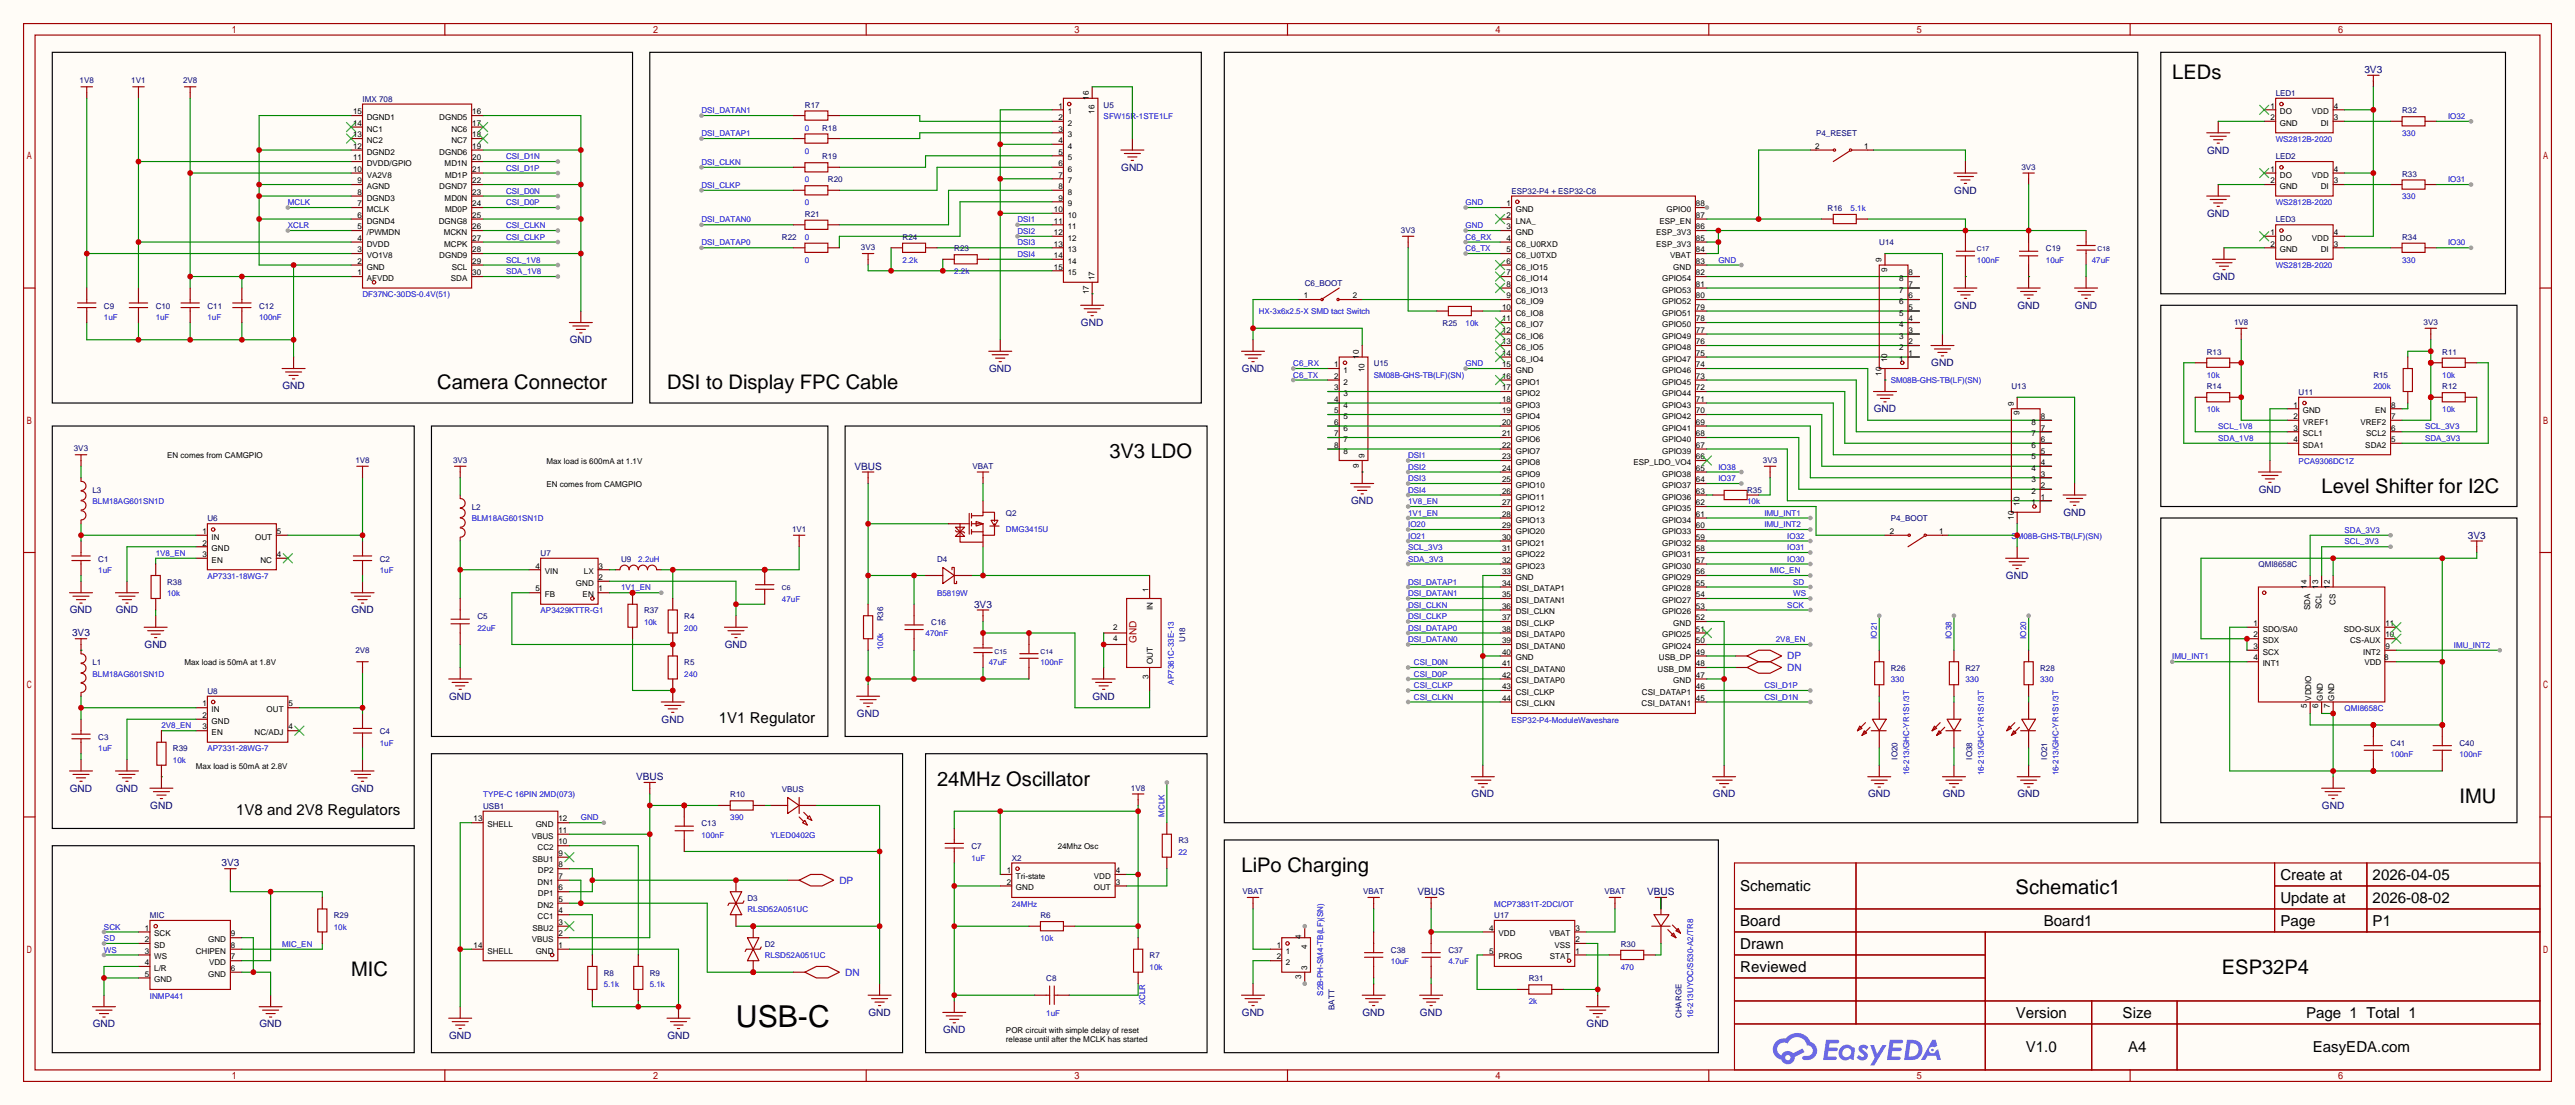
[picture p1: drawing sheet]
<svg xmlns="http://www.w3.org/2000/svg" width="569mm" height="244mm" viewBox="0 0 569 244" stroke-linecap="round" stroke-linejoin="round" font-family="sans-serif">
<defs><g id="words">
<text font-size="6.7" x="162.7" y="226.9">USB-C</text>
<g font-size="4.4">
<text x="480.2" y="17.4">LEDs</text>
<text x="96.6" y="86">Camera Connector</text>
<text x="147.4" y="86">DSI to Display FPC Cable</text>
<text x="245.2" y="101.2">3V3 LDO</text>
<text x="513.2" y="108.8">Level Shifter for I2C</text>
<text x="207.1" y="173.6">24MHz Oscillator</text>
<text x="543.7" y="177.4">IMU</text>
<text x="274.4" y="192.7">LiPo Charging</text>
<text x="445.6" y="197.4">Schematic1</text>
<text x="77.6" y="215.5">MIC</text>
<text x="491.2" y="215.2">ESP32P4</text>
</g>
<g font-size="3.3">
<text x="158.9" y="159.6">1V1 Regulator</text>
<text x="52.2" y="180">1V8 and 2V8 Regulators</text>
<text x="384.7" y="196.9">Schematic</text>
<text x="504.1" y="194.3">Create at</text>
<text x="524.5" y="194.3">2026-04-05</text>
<text x="504.1" y="199.4">Update at</text>
<text x="524.5" y="199.4">2026-08-02</text>
<text x="384.7" y="204.5">Board</text>
<text x="384.7" y="209.6">Drawn</text>
<text x="451.8" y="204.5">Board1</text>
<text x="504.1" y="204.5">Page</text>
<text x="524.5" y="204.5">P1</text>
<text x="384.7" y="214.6">Reviewed</text>
<text x="445.6" y="224.8">Version</text>
<text x="469.2" y="224.8">Size</text>
<text x="509.8" y="224.8">Page 1 Total 1</text>
<text x="447.8" y="232.4">V1.0</text>
<text x="470.4" y="232.4">A4</text>
<text x="511.3" y="232.4">EasyEDA.com</text>
</g>
<g font-size="2.2" fill="#000080">
<text x="522.7" y="16.1">3V3</text>
<text x="487.9" y="33.9">GND</text>
<text x="247.8" y="37.7">GND</text>
<text x="432" y="42.8">GND</text>
<text x="487.9" y="47.9">GND</text>
<text x="489.1" y="61.8">GND</text>
<text x="432" y="68.2">GND</text>
<text x="446" y="68.2">GND</text>
<text x="458.7" y="68.2">GND</text>
<text x="125.9" y="75.8">GND</text>
<text x="239" y="72">GND</text>
<text x="218.6" y="82.2">GND</text>
<text x="274.5" y="82.2">GND</text>
<text x="426.9" y="80.9">GND</text>
<text x="62.4" y="86">GND</text>
<text x="414.2" y="91.1">GND</text>
<text x="188.9" y="103.8">VBUS</text>
<text x="298.6" y="111.4">GND</text>
<text x="456.1" y="113.9">GND</text>
<text x="499.3" y="108.8">GND</text>
<text x="545.5" y="119">3V3</text>
<text x="443.4" y="127.9">GND</text>
<text x="15.4" y="135.5">GND</text>
<text x="25.6" y="135.5">GND</text>
<text x="77.7" y="135.5">GND</text>
<text x="215.3" y="134.2">3V3</text>
<text x="15.9" y="140.6">3V3</text>
<text x="31.9" y="143.1">GND</text>
<text x="160.2" y="143.1">GND</text>
<text x="99.3" y="154.6">GND</text>
<text x="241.5" y="154.6">GND</text>
<text x="146.2" y="159.6">GND</text>
<text x="189.4" y="158.4">GND</text>
<text x="140.6" y="172.3">VBUS</text>
<text x="15.4" y="174.9">GND</text>
<text x="25.6" y="174.9">GND</text>
<text x="33.2" y="178.7">GND</text>
<text x="77.7" y="174.9">GND</text>
<text x="325.3" y="176.1">GND</text>
<text x="378.7" y="176.1">GND</text>
<text x="412.9" y="176.1">GND</text>
<text x="429.5" y="176.1">GND</text>
<text x="446" y="176.1">GND</text>
<text x="513.3" y="178.7">GND</text>
<text x="49" y="191.4">3V3</text>
<text x="313.3" y="197.7">VBUS</text>
<text x="364.1" y="197.7">VBUS</text>
<text x="20.5" y="226.9">GND</text>
<text x="57.3" y="226.9">GND</text>
<text x="192" y="224.4">GND</text>
<text x="274.5" y="224.4">GND</text>
<text x="301.2" y="224.4">GND</text>
<text x="313.9" y="224.4">GND</text>
<text x="350.7" y="226.9">GND</text>
<text x="99.3" y="229.5">GND</text>
<text x="147.5" y="229.5">GND</text>
<text x="208.5" y="228.2">GND</text>
</g>
<text font-size="2.2" fill="#a00000" x="251.2" y="142" transform="rotate(-90 251.2 142)">GND</text>
<g font-size="2.2" fill="#00f">
<text x="395.1" y="145.7">DP</text>
<text x="395.1" y="148.2">DN</text>
<text x="185.5" y="195.2">DP</text>
<text x="186.8" y="215.5">DN</text>
</g>
<g font-size="1.8" fill="#000080">
<text x="17.6" y="18.4">1V8</text>
<text x="29" y="18.4">1V1</text>
<text x="40.5" y="18.4">2V8</text>
<text x="80.1" y="22.5">IMX 708</text>
<text x="177.9" y="23.7">R17</text>
<text x="244" y="23.7">U5</text>
<text x="503" y="21.2">LED1</text>
<text x="181.7" y="28.8">R18</text>
<text x="531" y="25">R32</text>
<text x="181.7" y="35.2">R19</text>
<text x="401.4" y="30.1">P4_RESET</text>
<text x="503" y="35.2">LED2</text>
<text x="183" y="40.3">R20</text>
<text x="446.9" y="37.5">3V3</text>
<text x="531" y="39">R33</text>
<text x="177.9" y="47.9">R21</text>
<text x="334.1" y="42.8">ESP32-P4 + ESP32-C6</text>
<text x="404" y="46.6">R16</text>
<text x="172.8" y="53">R22</text>
<text x="199.5" y="53">R24</text>
<text x="309.7" y="51.4">3V3</text>
<text x="503" y="49.1">LED3</text>
<text x="531" y="53">R34</text>
<text x="190.3" y="55.2">3V3</text>
<text x="210.9" y="55.5">R23</text>
<text x="415.4" y="54.2">U14</text>
<text x="452.2" y="55.5">C19</text>
<text x="288.4" y="63.1">C6_BOOT</text>
<text x="23" y="68.2">C9</text>
<text x="34.4" y="68.2">C10</text>
<text x="45.8" y="68.2">C11</text>
<text x="57.3" y="68.2">C12</text>
<text x="493.8" y="71.8">1V8</text>
<text x="535.8" y="71.8">3V3</text>
<text x="318.9" y="72">R25</text>
<text x="303.7" y="80.9">U15</text>
<text x="487.8" y="78.4">R13</text>
<text x="524.6" y="83.4">R15</text>
<text x="539.9" y="78.4">R11</text>
<text x="444.6" y="86">U13</text>
<text x="487.8" y="86">R14</text>
<text x="508.1" y="87.2">U11</text>
<text x="539.9" y="86">R12</text>
<text x="16.3" y="99.7">3V3</text>
<text x="78.6" y="102.2">1V8</text>
<text x="100.1" y="102.2">3V3</text>
<text x="215" y="103.5">VBAT</text>
<text x="389.7" y="102.2">3V3</text>
<text x="20.4" y="108.8">L3</text>
<text x="104.3" y="112.6">L2</text>
<text x="222.4" y="113.9">Q2</text>
<text x="386.2" y="108.8">R35</text>
<text x="45.8" y="115.2">U6</text>
<text x="175.1" y="117.5">1V1</text>
<text x="418" y="115.2">P4_BOOT</text>
<text x="21.7" y="124.1">C1</text>
<text x="83.9" y="124.1">C2</text>
<text x="119.5" y="122.8">U7</text>
<text x="137.3" y="124.1">U9</text>
<text x="207.1" y="124.1">D4</text>
<text x="499.2" y="125.3">QMI8658C</text>
<text x="37" y="129.2">R38</text>
<text x="105.5" y="136.8">C5</text>
<text x="142.4" y="135.5">R37</text>
<text x="151.3" y="136.8">R4</text>
<text x="195.2" y="137.3" transform="rotate(-90 195.2 137.3)">R36</text>
<text x="205.9" y="138">C16</text>
<text x="262" y="141.8" transform="rotate(-90 262 141.8)">U18</text>
<text x="20.4" y="146.9">L1</text>
<text x="78.6" y="144.1">2V8</text>
<text x="151.3" y="146.9">R5</text>
<text x="418" y="148.2">R26</text>
<text x="434.5" y="148.2">R27</text>
<text x="451" y="148.2">R28</text>
<text x="45.8" y="153.3">U8</text>
<text x="21.7" y="163.4">C3</text>
<text x="38.2" y="166">R39</text>
<text x="83.9" y="162.2">C4</text>
<text x="419.5" y="167.8" transform="rotate(-90 419.5 167.8)">IO20</text>
<text x="436" y="167.8" transform="rotate(-90 436 167.8)">IO38</text>
<text x="452.5" y="167.8" transform="rotate(-90 452.5 167.8)">IO21</text>
<text x="528.4" y="164.7">C41</text>
<text x="543.7" y="164.7">C40</text>
<text x="106.8" y="178.7">USB1</text>
<text x="161.4" y="176.1">R10</text>
<text x="172.8" y="174.9">VBUS</text>
<text x="250" y="174.6">1V8</text>
<text x="155.1" y="182.5">C13</text>
<text x="214.8" y="187.6">C7</text>
<text x="223.6" y="190.1">X2</text>
<text x="260.5" y="186.3">R3</text>
<text x="274.7" y="197.5">VBAT</text>
<text x="301.3" y="197.5">VBAT</text>
<text x="354.7" y="197.5">VBAT</text>
<text x="33.1" y="202.8">MIC</text>
<text x="73.8" y="202.8">R29</text>
<text x="165.2" y="199">D3</text>
<text x="230" y="202.8">R6</text>
<text x="330.3" y="202.8">U17</text>
<text x="169" y="209.2">D2</text>
<text x="358.3" y="209.2">R30</text>
<text x="133.5" y="215.5">R8</text>
<text x="143.6" y="215.5">R9</text>
<text x="254.1" y="211.7">R7</text>
<text x="307.5" y="210.4">C38</text>
<text x="320.2" y="210.4">C37</text>
<text x="231.3" y="216.8">C8</text>
<text x="337.9" y="216.8">R31</text>
<text x="295" y="223.1" transform="rotate(-90 295 223.1)">BATT</text>
<text x="371.7" y="224.9" transform="rotate(-90 371.7 224.9)">CHARGE</text>
</g>
<g font-size="1.8">
<text x="234" y="24">1</text>
<text x="240.7" y="22.1" transform="rotate(-90 240.7 22.1)">16</text>
<text x="501.9" y="24">1</text>
<text x="515.9" y="24">4</text>
<text x="78" y="27.8">14</text>
<text x="78" y="25.3">15</text>
<text x="81.1" y="29.1">NC1</text>
<text x="81.1" y="26.5">DGND1</text>
<text x="97.1" y="26.5">DGND5</text>
<text x="99.8" y="29.1">NC6</text>
<text x="104.4" y="25.3">16</text>
<text x="104.4" y="27.8">17</text>
<text x="234" y="26.5">2</text>
<text x="234" y="29.1">3</text>
<text x="236" y="25.3">1</text>
<text x="236" y="27.8">2</text>
<text x="241.9" y="25.1" transform="rotate(-90 241.9 25.1)">16</text>
<text x="501.9" y="26.5">2</text>
<text x="504" y="25.3">DO</text>
<text x="504" y="27.8">GND</text>
<text x="511.1" y="25.3">VDD</text>
<text x="513" y="27.8">DI</text>
<text x="515.9" y="26.5">3</text>
<text x="78" y="35.4">11</text>
<text x="78" y="32.9">12</text>
<text x="78" y="30.3">13</text>
<text x="81.1" y="34.1">DGND2</text>
<text x="81.1" y="31.6">NC2</text>
<text x="97.1" y="34.1">DGND6</text>
<text x="99.8" y="31.6">NC7</text>
<text x="104.4" y="30.3">18</text>
<text x="104.4" y="32.9">19</text>
<text x="104.4" y="35.4">20</text>
<text x="234" y="31.6">4</text>
<text x="234" y="34.1">5</text>
<text x="236" y="30.3">3</text>
<text x="236" y="32.9">4</text>
<text x="236" y="35.4">5</text>
<text x="401.2" y="32.9">2</text>
<text x="412.1" y="32.9">1</text>
<text x="78" y="38">10</text>
<text x="79" y="40.5">9</text>
<text x="81.1" y="41.8">AGND</text>
<text x="81.1" y="39.2">VA2V8</text>
<text x="81.1" y="36.7">DVDD/GPIO</text>
<text x="97.1" y="41.8">DGND7</text>
<text x="98.3" y="36.7">MD1N</text>
<text x="98.4" y="39.2">MD1P</text>
<text x="104.4" y="38">21</text>
<text x="104.4" y="40.5">22</text>
<text x="234" y="36.7">6</text>
<text x="234" y="39.2">7</text>
<text x="234" y="41.8">8</text>
<text x="236" y="38">6</text>
<text x="236" y="40.5">7</text>
<text x="501.9" y="38">1</text>
<text x="501.9" y="40.5">2</text>
<text x="504" y="39.2">DO</text>
<text x="504" y="41.8">GND</text>
<text x="511.1" y="39.2">VDD</text>
<text x="513" y="41.8">DI</text>
<text x="515.9" y="40.5">3</text>
<text x="515.9" y="38">4</text>
<text x="79" y="45.6">7</text>
<text x="79" y="43">8</text>
<text x="81.1" y="46.8">MCLK</text>
<text x="81.1" y="44.3">DGND3</text>
<text x="98.3" y="44.3">MD0N</text>
<text x="98.4" y="46.8">MD0P</text>
<text x="104.4" y="43">23</text>
<text x="104.4" y="45.6">24</text>
<text x="233" y="46.8">10</text>
<text x="234" y="44.3">9</text>
<text x="236" y="43">8</text>
<text x="236" y="45.6">9</text>
<text x="333" y="45.6">1</text>
<text x="335.1" y="46.8">GND</text>
<text x="368.4" y="46.8">GPIO0</text>
<text x="374.9" y="45.6">88</text>
<text x="79" y="53.2">4</text>
<text x="79" y="50.7">5</text>
<text x="79" y="48.1">6</text>
<text x="81.1" y="51.9">/PWMDN</text>
<text x="81.1" y="49.4">DGND4</text>
<text x="97" y="49.4">DGNG8</text>
<text x="98.1" y="51.9">MCKN</text>
<text x="104.4" y="48.1">25</text>
<text x="104.4" y="50.7">26</text>
<text x="104.4" y="53.2">27</text>
<text x="233" y="49.4">11</text>
<text x="233" y="51.9">12</text>
<text x="236" y="48.1">10</text>
<text x="236" y="50.7">11</text>
<text x="236" y="53.2">12</text>
<text x="333" y="48.1">2</text>
<text x="333" y="50.7">3</text>
<text x="333" y="53.2">4</text>
<text x="335.1" y="49.4">LNA_</text>
<text x="335.1" y="51.9">GND</text>
<text x="366.1" y="51.9">ESP_3V3</text>
<text x="366.8" y="49.4">ESP_EN</text>
<text x="374.9" y="53.2">85</text>
<text x="374.9" y="50.7">86</text>
<text x="374.9" y="48.1">87</text>
<text x="501.9" y="51.9">1</text>
<text x="504" y="53.2">DO</text>
<text x="511.1" y="53.2">VDD</text>
<text x="515.9" y="51.9">4</text>
<text x="79" y="58.3">2</text>
<text x="79" y="55.7">3</text>
<text x="81.1" y="59.5">GND</text>
<text x="81.1" y="57">VO1V8</text>
<text x="81.1" y="54.5">DVDD</text>
<text x="97.1" y="57">DGND9</text>
<text x="98.2" y="54.5">MCPK</text>
<text x="99.9" y="59.5">SCL</text>
<text x="104.4" y="55.7">28</text>
<text x="104.4" y="58.3">29</text>
<text x="233" y="54.5">13</text>
<text x="233" y="57">14</text>
<text x="233" y="59.5">15</text>
<text x="236" y="55.7">13</text>
<text x="236" y="58.3">14</text>
<text x="333" y="55.7">5</text>
<text x="333" y="58.3">6</text>
<text x="335.1" y="54.5">C6_U0RXD</text>
<text x="335.1" y="57">C6_U0TXD</text>
<text x="335.1" y="59.5">C6_IO15</text>
<text x="366.1" y="54.5">ESP_3V3</text>
<text x="369.2" y="57">VBAT</text>
<text x="369.9" y="59.5">GND</text>
<text x="374.9" y="58.3">83</text>
<text x="374.9" y="55.7">84</text>
<text x="415.9" y="57.9" transform="rotate(-90 415.9 57.9)">9</text>
<text x="417.2" y="60" transform="rotate(-90 417.2 60)">9</text>
<text x="501.9" y="54.5">2</text>
<text x="504" y="55.7">GND</text>
<text x="513" y="55.7">DI</text>
<text x="515.9" y="54.5">3</text>
<text x="79" y="60.8">1</text>
<text x="81.1" y="62.1">AFVDD</text>
<text x="99.7" y="62.1">SDA</text>
<text x="104.4" y="60.8">30</text>
<text x="236" y="60.8">15</text>
<text x="240.7" y="64.9" transform="rotate(-90 240.7 64.9)">17</text>
<text x="241.9" y="61.9" transform="rotate(-90 241.9 61.9)">17</text>
<text x="288.2" y="65.9">1</text>
<text x="299.1" y="65.9">2</text>
<text x="333" y="60.8">7</text>
<text x="333" y="63.4">8</text>
<text x="333" y="65.9">9</text>
<text x="335.1" y="62.1">C6_IO14</text>
<text x="335.1" y="64.6">C6_IO13</text>
<text x="367.4" y="64.6">GPIO53</text>
<text x="367.4" y="62.1">GPIO54</text>
<text x="374.9" y="65.9">80</text>
<text x="374.9" y="63.4">81</text>
<text x="374.9" y="60.8">82</text>
<text x="419.8" y="64.6">7</text>
<text x="419.8" y="62.1">8</text>
<text x="421.9" y="65.9">6</text>
<text x="421.9" y="63.4">7</text>
<text x="421.9" y="60.8">8</text>
<text x="332" y="68.4">10</text>
<text x="332" y="71">11</text>
<text x="335.1" y="67.2">C6_IO9</text>
<text x="335.1" y="69.7">C6_IO8</text>
<text x="367.4" y="69.7">GPIO51</text>
<text x="367.4" y="67.2">GPIO52</text>
<text x="374.9" y="71">78</text>
<text x="374.9" y="68.4">79</text>
<text x="419.8" y="69.7">5</text>
<text x="419.8" y="67.2">6</text>
<text x="421.9" y="71">4</text>
<text x="421.9" y="68.4">5</text>
<text x="332" y="73.5">12</text>
<text x="332" y="76.1">13</text>
<text x="335.1" y="72.2">C6_IO7</text>
<text x="335.1" y="74.8">C6_IO6</text>
<text x="335.1" y="77.3">C6_IO5</text>
<text x="367.4" y="77.3">GPIO48</text>
<text x="367.4" y="74.8">GPIO49</text>
<text x="367.4" y="72.2">GPIO50</text>
<text x="374.9" y="76.1">76</text>
<text x="374.9" y="73.5">77</text>
<text x="419.8" y="77.3">2</text>
<text x="419.8" y="74.8">3</text>
<text x="419.8" y="72.2">4</text>
<text x="421.9" y="76.1">2</text>
<text x="421.9" y="73.5">3</text>
<text x="294.9" y="81.1">1</text>
<text x="294.9" y="83.7">2</text>
<text x="297" y="82.4">1</text>
<text x="300.4" y="79.2" transform="rotate(-90 300.4 79.2)">10</text>
<text x="301.6" y="82.3" transform="rotate(-90 301.6 82.3)">10</text>
<text x="332" y="78.6">14</text>
<text x="332" y="81.1">15</text>
<text x="332" y="83.7">16</text>
<text x="335.1" y="79.9">C6_IO4</text>
<text x="335.1" y="82.4">GND</text>
<text x="367.4" y="82.4">GPIO46</text>
<text x="367.4" y="79.9">GPIO47</text>
<text x="374.9" y="83.7">73</text>
<text x="374.9" y="81.1">74</text>
<text x="374.9" y="78.6">75</text>
<text x="415.9" y="83" transform="rotate(-90 415.9 83)">10</text>
<text x="417.2" y="80" transform="rotate(-90 417.2 80)">10</text>
<text x="419.8" y="79.9">1</text>
<text x="421.9" y="78.6">1</text>
<text x="294.9" y="86.2">3</text>
<text x="294.9" y="88.8">4</text>
<text x="297" y="84.9">2</text>
<text x="297" y="87.5">3</text>
<text x="332" y="86.2">17</text>
<text x="332" y="88.8">18</text>
<text x="335.1" y="84.9">GPIO1</text>
<text x="335.1" y="87.5">GPIO2</text>
<text x="367.4" y="87.5">GPIO44</text>
<text x="367.4" y="84.9">GPIO45</text>
<text x="374.9" y="88.8">71</text>
<text x="374.9" y="86.2">72</text>
<text x="445.1" y="89.7" transform="rotate(-90 445.1 89.7)">9</text>
<text x="294.9" y="91.3">5</text>
<text x="294.9" y="93.8">6</text>
<text x="297" y="90">4</text>
<text x="297" y="92.6">5</text>
<text x="297" y="95.1">6</text>
<text x="332" y="91.3">19</text>
<text x="332" y="93.8">20</text>
<text x="335.1" y="90">GPIO3</text>
<text x="335.1" y="92.6">GPIO4</text>
<text x="335.1" y="95.1">GPIO5</text>
<text x="367.4" y="95.1">GPIO41</text>
<text x="367.4" y="92.6">GPIO42</text>
<text x="367.4" y="90">GPIO43</text>
<text x="374.9" y="93.8">69</text>
<text x="374.9" y="91.3">70</text>
<text x="446.4" y="91.7" transform="rotate(-90 446.4 91.7)">9</text>
<text x="449" y="93.8">8</text>
<text x="451.1" y="95.1">7</text>
<text x="451.1" y="92.6">8</text>
<text x="507" y="90">1</text>
<text x="507" y="92.6">2</text>
<text x="507" y="95.1">3</text>
<text x="509.1" y="91.3">GND</text>
<text x="509.1" y="93.8">VREF1</text>
<text x="521.8" y="93.8">VREF2</text>
<text x="525" y="91.3">EN</text>
<text x="528.6" y="95.1">6</text>
<text x="528.6" y="92.6">7</text>
<text x="528.6" y="90">8</text>
<text x="37" y="101.2">EN comes from CAMGPIO</text>
<text x="294.9" y="96.4">7</text>
<text x="294.9" y="98.9">8</text>
<text x="297" y="97.6">7</text>
<text x="297" y="100.2">8</text>
<text x="301.6" y="101.3" transform="rotate(-90 301.6 101.3)">9</text>
<text x="332" y="96.4">21</text>
<text x="332" y="98.9">22</text>
<text x="332" y="101.5">23</text>
<text x="335.1" y="97.6">GPIO6</text>
<text x="335.1" y="100.2">GPIO7</text>
<text x="367.4" y="100.2">GPIO39</text>
<text x="367.4" y="97.6">GPIO40</text>
<text x="374.9" y="101.5">66</text>
<text x="374.9" y="98.9">67</text>
<text x="374.9" y="96.4">68</text>
<text x="449" y="101.5">5</text>
<text x="449" y="98.9">6</text>
<text x="449" y="96.4">7</text>
<text x="451.1" y="100.2">5</text>
<text x="451.1" y="97.6">6</text>
<text x="507" y="97.6">4</text>
<text x="509.1" y="96.4">SCL1</text>
<text x="509.1" y="98.9">SDA1</text>
<text x="522.9" y="98.9">SDA2</text>
<text x="523.1" y="96.4">SCL2</text>
<text x="528.6" y="97.6">5</text>
<text x="120.8" y="107.6">EN comes from CAMGPIO</text>
<text x="120.8" y="102.5">Max load is 600mA at 1.1V</text>
<text x="300.4" y="103.3" transform="rotate(-90 300.4 103.3)">9</text>
<text x="332" y="104">24</text>
<text x="332" y="106.5">25</text>
<text x="335.1" y="102.7">GPIO8</text>
<text x="335.1" y="105.3">GPIO9</text>
<text x="335.1" y="107.8">GPIO10</text>
<text x="361.1" y="102.7">ESP_LDO_VO4</text>
<text x="367.4" y="107.8">GPIO37</text>
<text x="367.4" y="105.3">GPIO38</text>
<text x="374.9" y="106.5">64</text>
<text x="374.9" y="104">65</text>
<text x="449" y="106.5">3</text>
<text x="449" y="104">4</text>
<text x="451.1" y="107.8">2</text>
<text x="451.1" y="105.3">3</text>
<text x="451.1" y="102.7">4</text>
<text x="332" y="109.1">26</text>
<text x="332" y="111.6">27</text>
<text x="335.1" y="110.3">GPIO11</text>
<text x="335.1" y="112.9">GPIO12</text>
<text x="367.4" y="112.9">GPIO35</text>
<text x="367.4" y="110.3">GPIO36</text>
<text x="374.9" y="111.6">62</text>
<text x="374.9" y="109.1">63</text>
<text x="446.4" y="111.7" transform="rotate(-90 446.4 111.7)">10</text>
<text x="449" y="111.6">1</text>
<text x="449" y="109.1">2</text>
<text x="451.1" y="110.3">1</text>
<text x="44.7" y="118">1</text>
<text x="46.8" y="119.2">IN</text>
<text x="56.4" y="119.2">OUT</text>
<text x="61.2" y="118">5</text>
<text x="332" y="114.2">28</text>
<text x="332" y="116.7">29</text>
<text x="332" y="119.2">30</text>
<text x="335.1" y="115.4">GPIO13</text>
<text x="335.1" y="118">GPIO20</text>
<text x="367.4" y="118">GPIO33</text>
<text x="367.4" y="115.4">GPIO34</text>
<text x="374.9" y="119.2">59</text>
<text x="374.9" y="116.7">60</text>
<text x="374.9" y="114.2">61</text>
<text x="417.7" y="118">2</text>
<text x="428.6" y="118">1</text>
<text x="445.1" y="114.8" transform="rotate(-90 445.1 114.8)">10</text>
<text x="44.7" y="120.5">2</text>
<text x="44.7" y="123">3</text>
<text x="46.8" y="121.8">GND</text>
<text x="46.8" y="124.3">EN</text>
<text x="57.6" y="124.3">NC</text>
<text x="61.2" y="123">4</text>
<text x="118.4" y="125.6">4</text>
<text x="132.3" y="125.6">3</text>
<text x="332" y="121.8">31</text>
<text x="332" y="124.3">32</text>
<text x="335.1" y="120.5">GPIO21</text>
<text x="335.1" y="123">GPIO22</text>
<text x="335.1" y="125.6">GPIO23</text>
<text x="367.4" y="125.6">GPIO30</text>
<text x="367.4" y="123">GPIO31</text>
<text x="367.4" y="120.5">GPIO32</text>
<text x="374.9" y="124.3">57</text>
<text x="374.9" y="121.8">58</text>
<text x="118.4" y="130.7">5</text>
<text x="120.4" y="126.9">VIN</text>
<text x="120.4" y="131.9">FB</text>
<text x="127.3" y="129.4">GND</text>
<text x="128.8" y="131.9">EN</text>
<text x="129.1" y="126.9">LX</text>
<text x="132.3" y="130.7">1</text>
<text x="132.3" y="128.1">2</text>
<text x="253.9" y="130.7" transform="rotate(-90 253.9 130.7)">1</text>
<text x="332" y="126.9">33</text>
<text x="332" y="129.4">34</text>
<text x="332" y="131.9">35</text>
<text x="335.1" y="128.1">GND</text>
<text x="335.1" y="130.7">DSI_DATAP1</text>
<text x="367.4" y="130.7">GPIO28</text>
<text x="367.4" y="128.1">GPIO29</text>
<text x="374.9" y="131.9">54</text>
<text x="374.9" y="129.4">55</text>
<text x="374.9" y="126.9">56</text>
<text x="509.9" y="130" transform="rotate(-90 509.9 130)">14</text>
<text x="512.4" y="130" transform="rotate(-90 512.4 130)">13</text>
<text x="515" y="130" transform="rotate(-90 515 130)">12</text>
<text x="254.9" y="134.7" transform="rotate(-90 254.9 134.7)">IN</text>
<text x="332" y="134.5">36</text>
<text x="332" y="137">37</text>
<text x="335.1" y="133.2">DSI_DATAN1</text>
<text x="335.1" y="135.7">DSI_CLKN</text>
<text x="367.4" y="135.7">GPIO26</text>
<text x="367.4" y="133.2">GPIO27</text>
<text x="374.9" y="137">52</text>
<text x="374.9" y="134.5">53</text>
<text x="510.7" y="134.8" transform="rotate(-90 510.7 134.8)">SDA</text>
<text x="513.2" y="134.6" transform="rotate(-90 513.2 134.6)">SCL</text>
<text x="516.3" y="133.6" transform="rotate(-90 516.3 133.6)">CS</text>
<text x="246" y="139.1">2</text>
<text x="246" y="141.6">4</text>
<text x="332" y="139.6">38</text>
<text x="332" y="142.1">39</text>
<text x="335.1" y="138.3">DSI_CLKP</text>
<text x="335.1" y="140.8">DSI_DATAP0</text>
<text x="335.1" y="143.4">DSI_DATAN0</text>
<text x="367.4" y="143.4">GPIO24</text>
<text x="367.4" y="140.8">GPIO25</text>
<text x="369.9" y="138.3">GND</text>
<text x="374.9" y="142.1">50</text>
<text x="374.9" y="139.6">51</text>
<text x="498.1" y="138.3">1</text>
<text x="498.1" y="140.8">2</text>
<text x="498.1" y="143.4">3</text>
<text x="500.2" y="139.6">SDO/SA0</text>
<text x="500.2" y="142.1">SDX</text>
<text x="518.1" y="139.6">SDO-SUX</text>
<text x="519.5" y="142.1">CS-AUX</text>
<text x="527.3" y="143.4">9</text>
<text x="527.3" y="140.8">10</text>
<text x="527.3" y="138.3">11</text>
<text x="40.8" y="146.9">Max load is 50mA at 1.8V</text>
<text x="253.9" y="150" transform="rotate(-90 253.9 150)">3</text>
<text x="254.9" y="146.7" transform="rotate(-90 254.9 146.7)">OUT</text>
<text x="332" y="144.6">40</text>
<text x="332" y="147.2">41</text>
<text x="332" y="149.7">42</text>
<text x="335.1" y="145.9">GND</text>
<text x="335.1" y="148.4">CSI_DATAN0</text>
<text x="366.4" y="148.4">USB_DM</text>
<text x="366.7" y="145.9">USB_DP</text>
<text x="374.9" y="149.7">47</text>
<text x="374.9" y="147.2">48</text>
<text x="374.9" y="144.6">49</text>
<text x="498.1" y="145.9">4</text>
<text x="500.2" y="144.6">SCX</text>
<text x="500.2" y="147.2">INT1</text>
<text x="522.4" y="144.6">INT2</text>
<text x="522.7" y="146.9">VDD</text>
<text x="527" y="145.9">8</text>
<text x="332" y="152.3">43</text>
<text x="332" y="154.8">44</text>
<text x="335.1" y="151">CSI_DATAP0</text>
<text x="335.1" y="153.5">CSI_CLKP</text>
<text x="363" y="153.5">CSI_DATAP1</text>
<text x="369.9" y="151">GND</text>
<text x="374.9" y="154.8">45</text>
<text x="374.9" y="152.3">46</text>
<text x="510.9" y="154.8" transform="rotate(-90 510.9 154.8)">VDDIO</text>
<text x="513.5" y="154.8" transform="rotate(-90 513.5 154.8)">GND</text>
<text x="516" y="154.8" transform="rotate(-90 516 154.8)">GND</text>
<text x="44.7" y="156.1">1</text>
<text x="44.7" y="158.6">2</text>
<text x="44.7" y="161.1">3</text>
<text x="46.8" y="157.3">IN</text>
<text x="46.8" y="159.9">GND</text>
<text x="58.9" y="157.3">OUT</text>
<text x="63.8" y="161.1">4</text>
<text x="63.8" y="156.1">5</text>
<text x="335.1" y="156.1">CSI_CLKN</text>
<text x="362.9" y="156.1">CSI_DATAN1</text>
<text x="509.9" y="156.4" transform="rotate(-90 509.9 156.4)">5</text>
<text x="512.4" y="156.4" transform="rotate(-90 512.4 156.4)">6</text>
<text x="515" y="156.4" transform="rotate(-90 515 156.4)">7</text>
<text x="46.8" y="162.4">EN</text>
<text x="56.3" y="162.4">NC/ADJ</text>
<text x="43.3" y="169.8">Max load is 50mA at 2.8V</text>
<text x="104.7" y="181.5">13</text>
<text x="107.7" y="182.7">SHELL</text>
<text x="117.5" y="185.3">VBUS</text>
<text x="118.4" y="182.7">GND</text>
<text x="123.4" y="184">11</text>
<text x="123.4" y="181.5">12</text>
<text x="117.7" y="190.4">SBU1</text>
<text x="118.8" y="187.8">CC2</text>
<text x="123.4" y="191.6">8</text>
<text x="123.4" y="189.1">9</text>
<text x="123.4" y="186.5">10</text>
<text x="233.8" y="187.6">24Mhz Osc</text>
<text x="118.8" y="195.4">DN1</text>
<text x="118.9" y="198">DP1</text>
<text x="118.9" y="192.9">DP2</text>
<text x="123.4" y="196.7">6</text>
<text x="123.4" y="194.2">7</text>
<text x="222.5" y="192.9">1</text>
<text x="222.5" y="195.4">2</text>
<text x="224.6" y="194.2">Tri-state</text>
<text x="224.6" y="196.7">GND</text>
<text x="241.8" y="196.7">OUT</text>
<text x="241.8" y="194.2">VDD</text>
<text x="246.6" y="195.4">3</text>
<text x="246.6" y="192.9">4</text>
<text x="118.8" y="203.1">CC1</text>
<text x="118.8" y="200.5">DN2</text>
<text x="123.4" y="201.8">4</text>
<text x="123.4" y="199.2">5</text>
<text x="32" y="205.6">1</text>
<text x="32" y="208.1">2</text>
<text x="34.1" y="206.9">SCK</text>
<text x="34.1" y="209.4">SD</text>
<text x="46" y="208.1">GND</text>
<text x="51.1" y="209.4">8</text>
<text x="51.1" y="206.9">9</text>
<text x="104.7" y="209.4">14</text>
<text x="117.5" y="208.1">VBUS</text>
<text x="117.7" y="205.6">SBU2</text>
<text x="123.4" y="209.4">1</text>
<text x="123.4" y="206.9">2</text>
<text x="123.4" y="204.3">3</text>
<text x="282.2" y="209.4">1</text>
<text x="287.7" y="207.5" transform="rotate(-90 287.7 207.5)">4</text>
<text x="288.9" y="209.6" transform="rotate(-90 288.9 209.6)">4</text>
<text x="329.2" y="205.6">4</text>
<text x="331.3" y="206.9">VDD</text>
<text x="342.5" y="206.9">VBAT</text>
<text x="343.6" y="209.4">VSS</text>
<text x="348.2" y="208.1">2</text>
<text x="348.2" y="205.6">3</text>
<text x="32" y="210.7">3</text>
<text x="32" y="213.2">4</text>
<text x="32" y="215.8">5</text>
<text x="34.1" y="211.9">WS</text>
<text x="34.1" y="214.5">L/R</text>
<text x="43.3" y="210.7">CHIPEN</text>
<text x="46" y="215.8">GND</text>
<text x="46.2" y="213.2">VDD</text>
<text x="51.1" y="214.5">6</text>
<text x="51.1" y="211.9">7</text>
<text x="107.7" y="210.7">SHELL</text>
<text x="118.4" y="210.7">GND</text>
<text x="282.2" y="211.9">2</text>
<text x="284.3" y="210.7">1</text>
<text x="284.3" y="213.2">2</text>
<text x="288.9" y="214.3" transform="rotate(-90 288.9 214.3)">3</text>
<text x="329.2" y="210.7">5</text>
<text x="331.3" y="211.9">PROG</text>
<text x="342.6" y="211.9">STAT</text>
<text x="348.2" y="210.7">1</text>
<text x="34.1" y="217">GND</text>
<text x="287.7" y="216.4" transform="rotate(-90 287.7 216.4)">3</text>
<text x="222.4" y="228.2">POR circuit with simple delay of reset</text>
<text x="222.4" y="230.3">release until after the MCLK has started</text>
</g>
<g font-size="1.8" fill="#00f">
<text x="155.1" y="25">DSI_DATAN1</text>
<text x="177.9" y="28.8">0</text>
<text x="244" y="26.3">SFW15R-1STE1LF</text>
<text x="541.1" y="26.3">IO32</text>
<text x="111.9" y="35.2">CSI_D1N</text>
<text x="155.1" y="30.1">DSI_DATAP1</text>
<text x="177.9" y="33.9">0</text>
<text x="503" y="31.4">WS2812B-2020</text>
<text x="531" y="30.1">330</text>
<text x="111.9" y="37.7">CSI_D1P</text>
<text x="155.1" y="36.4">DSI_CLKN</text>
<text x="155.1" y="41.5">DSI_CLKP</text>
<text x="177.9" y="40.3">0</text>
<text x="541.1" y="40.3">IO31</text>
<text x="63.6" y="45.3">MCLK</text>
<text x="111.9" y="42.8">CSI_D0N</text>
<text x="111.9" y="45.3">CSI_D0P</text>
<text x="177.9" y="45.3">0</text>
<text x="324" y="45.3">GND</text>
<text x="409.1" y="46.6">5.1k</text>
<text x="503" y="45.3">WS2812B-2020</text>
<text x="531" y="44.1">330</text>
<text x="63.6" y="50.4">XCLR</text>
<text x="111.9" y="53">CSI_CLKP</text>
<text x="111.9" y="50.4">CSI_CLKN</text>
<text x="155.1" y="49.1">DSI_DATAN0</text>
<text x="177.9" y="53">0</text>
<text x="224.9" y="49.1">DSI1</text>
<text x="224.9" y="51.7">DSI2</text>
<text x="324" y="53">C6_RX</text>
<text x="324" y="50.4">GND</text>
<text x="111.9" y="58">SCL_1V8</text>
<text x="155.1" y="54.2">DSI_DATAP0</text>
<text x="177.9" y="58">0</text>
<text x="199.5" y="58">2.2k</text>
<text x="224.9" y="54.2">DSI3</text>
<text x="224.9" y="56.8">DSI4</text>
<text x="324" y="55.5">C6_TX</text>
<text x="379.9" y="58">GND</text>
<text x="437" y="58">100nF</text>
<text x="452.2" y="58">10uF</text>
<text x="462.4" y="58">47uF</text>
<text x="503" y="59.3">WS2812B-2020</text>
<text x="531" y="58">330</text>
<text x="541.1" y="54.2">IO30</text>
<text x="80.1" y="65.7">DF37NC-30DS-0.4V(51)</text>
<text x="111.9" y="60.6">SDA_1V8</text>
<text x="210.9" y="60.6">2.2k</text>
<text x="23" y="70.7">1uF</text>
<text x="34.4" y="70.7">1uF</text>
<text x="45.8" y="70.7">1uF</text>
<text x="57.3" y="70.7">100nF</text>
<text x="278.3" y="69.5">HX-3x6x2.5-X SMD tact Switch</text>
<text x="324" y="72">10k</text>
<text x="285.9" y="83.4">C6_TX</text>
<text x="285.9" y="80.9">C6_RX</text>
<text x="303.7" y="83.4">SM08B-GHS-TB(LF)(SN)</text>
<text x="324" y="80.9">GND</text>
<text x="487.8" y="83.4">10k</text>
<text x="539.9" y="83.4">10k</text>
<text x="418" y="84.7">SM08B-GHS-TB(LF)(SN)</text>
<text x="524.6" y="86">200k</text>
<text x="487.8" y="91.1">10k</text>
<text x="490.3" y="94.9">SCL_1V8</text>
<text x="536.1" y="94.9">SCL_3V3</text>
<text x="539.9" y="91.1">10k</text>
<text x="311.3" y="101.2">DSI1</text>
<text x="490.3" y="97.4">SDA_1V8</text>
<text x="536.1" y="97.4">SDA_3V3</text>
<text x="311.3" y="103.8">DSI2</text>
<text x="311.3" y="106.3">DSI3</text>
<text x="379.9" y="103.8">IO38</text>
<text x="379.9" y="106.3">IO37</text>
<text x="508.1" y="102.5">PCA9306DC1Z</text>
<text x="20.4" y="111.4">BLM18AG601SN1D</text>
<text x="311.3" y="108.8">DSI4</text>
<text x="311.3" y="113.9">1V1_EN</text>
<text x="311.3" y="111.4">1V8_EN</text>
<text x="386.2" y="111.4">10k</text>
<text x="390" y="113.9">IMU_INT1</text>
<text x="104.3" y="115.2">BLM18AG601SN1D</text>
<text x="222.4" y="117.5">DMG3415U</text>
<text x="311.3" y="119">IO21</text>
<text x="311.3" y="116.5">IO20</text>
<text x="390" y="116.5">IMU_INT2</text>
<text x="395.1" y="119">IO32</text>
<text x="444.6" y="119">SM08B-GHS-TB(LF)(SN)</text>
<text x="518.3" y="117.7">SDA_3V3</text>
<text x="34.4" y="122.8">1V8_EN</text>
<text x="141.1" y="124.1">2.2uH</text>
<text x="311.3" y="121.5">SCL_3V3</text>
<text x="311.3" y="124.1">SDA_3V3</text>
<text x="395.1" y="124.1">IO30</text>
<text x="395.1" y="121.5">IO31</text>
<text x="518.3" y="120.3">SCL_3V3</text>
<text x="21.7" y="126.6">1uF</text>
<text x="37" y="131.7">10k</text>
<text x="45.8" y="127.9">AP7331-18WG-7</text>
<text x="83.9" y="126.6">1uF</text>
<text x="137.3" y="130.4">1V1_EN</text>
<text x="207.1" y="131.7">B5819W</text>
<text x="311.3" y="129.2">DSI_DATAP1</text>
<text x="311.3" y="131.7">DSI_DATAN1</text>
<text x="391.3" y="126.6">MIC_EN</text>
<text x="396.4" y="131.7">WS</text>
<text x="396.4" y="129.2">SD</text>
<text x="119.5" y="135.5">AP3429KTTR-G1</text>
<text x="172.8" y="133">47uF</text>
<text x="311.3" y="134.2">DSI_CLKN</text>
<text x="311.3" y="136.8">DSI_CLKP</text>
<text x="395.1" y="134.2">SCK</text>
<text x="105.5" y="139.3">22uF</text>
<text x="142.4" y="138">10k</text>
<text x="151.3" y="139.3">200</text>
<text x="195.2" y="143.6" transform="rotate(-90 195.2 143.6)">100k</text>
<text x="204.6" y="140.6">470nF</text>
<text x="311.3" y="139.3">DSI_DATAP0</text>
<text x="311.3" y="141.9">DSI_DATAN0</text>
<text x="392.6" y="141.9">2V8_EN</text>
<text x="414.9" y="141.1" transform="rotate(-90 414.9 141.1)">IO21</text>
<text x="431.4" y="141.1" transform="rotate(-90 431.4 141.1)">IO38</text>
<text x="447.9" y="141.1" transform="rotate(-90 447.9 141.1)">IO20</text>
<text x="542.4" y="143.1">IMU_INT2</text>
<text x="20.4" y="149.5">BLM18AG601SN1D</text>
<text x="151.3" y="149.5">240</text>
<text x="218.6" y="146.9">47uF</text>
<text x="230" y="146.9">100nF</text>
<text x="312.5" y="146.9">CSI_D0N</text>
<text x="312.5" y="149.5">CSI_D0P</text>
<text x="480.2" y="145.7">IMU_INT1</text>
<text x="259.5" y="151.2" transform="rotate(-90 259.5 151.2)">AP7361C-33E-13</text>
<text x="312.5" y="154.6">CSI_CLKN</text>
<text x="312.5" y="152">CSI_CLKP</text>
<text x="390" y="152">CSI_D1P</text>
<text x="390" y="154.6">CSI_D1N</text>
<text x="418" y="150.7">330</text>
<text x="434.5" y="150.7">330</text>
<text x="451" y="150.7">330</text>
<text x="35.7" y="160.9">2V8_EN</text>
<text x="334.1" y="159.6">ESP32-P4-ModuleWaveshare</text>
<text x="518.3" y="157.1">QMI8658C</text>
<text x="21.7" y="166">1uF</text>
<text x="45.8" y="166">AP7331-28WG-7</text>
<text x="83.9" y="164.7">1uF</text>
<text x="528.4" y="167.3">100nF</text>
<text x="543.7" y="167.3">100nF</text>
<text x="38.2" y="168.5">10k</text>
<text x="422" y="171.3" transform="rotate(-90 422 171.3)">16-213/GHC-YR1S1/3T</text>
<text x="438.5" y="171.3" transform="rotate(-90 438.5 171.3)">16-213/GHC-YR1S1/3T</text>
<text x="455" y="171.3" transform="rotate(-90 455 171.3)">16-213/GHC-YR1S1/3T</text>
<text x="106.8" y="176.1">TYPE-C 16PIN 2MD(073)</text>
<text x="128.4" y="181.2">GND</text>
<text x="155.1" y="185">100nF</text>
<text x="161.4" y="181.2">390</text>
<text x="170.3" y="185">YLED0402G</text>
<text x="257.4" y="180.5" transform="rotate(-90 257.4 180.5)">MCLK</text>
<text x="214.8" y="190.1">1uF</text>
<text x="260.5" y="188.8">22</text>
<text x="165.2" y="201.5">RLSD52A051UC</text>
<text x="223.6" y="200.3">24MHz</text>
<text x="330.3" y="200.3">MCP73831T-2DCI/OT</text>
<text x="23" y="205.4">SCK</text>
<text x="23" y="207.9">SD</text>
<text x="62.4" y="209.2">MIC_EN</text>
<text x="73.8" y="205.4">10k</text>
<text x="230" y="207.9">10k</text>
<text x="23" y="210.4">WS</text>
<text x="169" y="211.7">RLSD52A051UC</text>
<text x="254.1" y="214.2">10k</text>
<text x="307.5" y="213">10uF</text>
<text x="320.2" y="213">4.7uF</text>
<text x="358.3" y="214.2">470</text>
<text x="33.1" y="220.6">INMP441</text>
<text x="133.5" y="218.1">5.1k</text>
<text x="143.6" y="218.1">5.1k</text>
<text x="292.5" y="220" transform="rotate(-90 292.5 220)">S2B-PH-SM4-TB(LF)(SN)</text>
<text x="337.9" y="221.9">2k</text>
<text x="231.3" y="224.4">1uF</text>
<text x="253.1" y="222" transform="rotate(-90 253.1 222)">XCLR</text>
<text x="374.3" y="224.9" transform="rotate(-90 374.3 224.9)">16-213UYOC/S530-A2/TR8</text>
</g>
<g font-size="1.5" fill="#000080">
<text x="437" y="55.5">C17</text>
<text x="463.7" y="55.5">C18</text>
<text x="172.8" y="130.4">C6</text>
<text x="219.8" y="144.4">C15</text>
<text x="230" y="144.4">C14</text>
</g>
</g></defs>
<path d="M0 0h569.2v244.1h-569.2z" fill="#fffcf7"/>
<g fill="none" stroke="#a10000" stroke-width=".25">
<path d="M5.2 5.2h558.8v233.7h-558.8zM7.7 7.7h553.8v228.6h-553.8zM98.3 5.2v2.5M191.5 5.2v2.5M284.6 5.2v2.5M377.7 5.2v2.5M470.9 5.2v2.5M5.2 63.6h2.5M561.5 63.6h2.5M5.2 122h2.5M561.5 122h2.5M5.2 180.5h2.5"/>
<path d="M383.4 190.6h178.1v45.7h-178.1zM410.3 190.6v35.6M502.8 190.6v15.3M502.8 195.7h58.7M523.2 190.6v15.3M561.5 180.5h2.5M383.4 200.8h178.1M383.4 205.9h178.1M383.4 210.9h55.5M383.4 216h55.5M438.9 205.9v30.4M98.3 236.3v2.6"/>
<path d="M191.5 236.3v2.6M284.6 236.3v2.6M377.7 236.3v2.6M383.4 221.1h178.1M383.4 226.2h178.1M462.4 221.1v15.2M470.9 236.3v2.6M481.3 221.1v15.2"/>
</g>
<g fill="#5487ff">
<path d="M411.2 231a1.3 1.3 0 0 1 1.8 .3l-.4 .6a.54 .54 0 0 0-.9-.2l.1 .2a1.28 1.28 0 0 1 .8 2 1.53 1.53 0 0 1-2.2-.3l.5-.6 .8 .5a.31 .31 0 0 0 .4-.3 .31 .31 0 0 0-.3-.3 1.12 1.12 0 0 1-.6-1.9z"/>
<path d="M413.4 230.8h.9l.6 2 1.2-2h.9l-2.7 4.6h-.9l1-1.7z"/>
<path d="M403.7 229.7h2.2a.46 .46 0 0 1 .5 .1 .46 .46 0 0 1 .1 .5l-.3 .2h-1.8l-.1 .9h1.6a.4 .4 0 0 1 .4 .4 .4 .4 0 0 1-.4 .4h-1.7l-.2 1.2h1.4a.46 .46 0 0 1 .5 .1 .46 .46 0 0 1 .1 .5l-.4 .2h-2.6z"/>
<path d="M417.8 229.7h2.2a.47 .47 0 0 1 .5 .1 .47 .47 0 0 1 .1 .5l-.3 .2h-1.8l-.1 .9h1.6a.4 .4 0 0 1 .4 .4 .4 .4 0 0 1-.4 .4h-1.7l-.2 1.2h1.4a.46 .46 0 0 1 .5 .1 .46 .46 0 0 1 .1 .5l-.3 .2h-2.7z"/>
<path d="M427.2 229.7h.7l.3 1.3-.6 .4a.75 .75 0 0 0-1.1 .3 .75 .75 0 0 0 .5 1 .75 .75 0 0 0 .9-.7l.5-.2 .7 2.4h-.9l-.2-1h-1.9l-.5 1h-1z"/>
<path d="M421.5 229.7l-.6 4.5h1.5a2.27 2.27 0 0 0 2.6-2.3 2.27 2.27 0 0 0-2.7-2.2zM422.3 230.5a1.5 1.5 0 0 1 1.8 1.5 1.5 1.5 0 0 1-1.9 1.4h-.3z"/>
<path d="M407 231.3a1.6 1.6 0 0 0-.3 2.3 1.6 1.6 0 0 0 2.3 .2l.7 .4 .4-2.5-.2-.3h-.5a1.58 1.58 0 0 0-2.4-.1zM407.6 231.8a.98 .98 0 0 1 1.6 .5 .98 .98 0 0 1-1.1 1.2 .94 .94 0 0 1-.9-.6 .94 .94 0 0 1 .4-1.1z"/>
<path d="M392.6 230.1a2.37 2.37 0 0 0 1.2 4 1.54 1.54 0 0 0 1.7 1 1.54 1.54 0 0 0 1.2-1.6l2.2-1.1-.5-.8-2 1.1a1.57 1.57 0 0 0-2.6 .4 1.5 1.5 0 0 1-.8-2.1 1.5 1.5 0 0 1 2.2-.5 2.23 2.23 0 0 1 2.3-1.4 2.23 2.23 0 0 1 2 1.8 1.16 1.16 0 0 1 1.2 1.1 1.16 1.16 0 0 1-1.1 1.2h-.7a.47 .47 0 0 0-.5 .4 .47 .47 0 0 0 .4 .6 2.15 2.15 0 0 0 2.7-1.2 2.15 2.15 0 0 0-.9-2.7l-.4-.2a3.2 3.2 0 0 0-5.5-.7l-1.1 .1zM394.6 233.6a.6 .6 0 0 1 1.2 0 .6 .6 0 0 1-1.2 0z"/>
<circle cx="427.2" cy="231.9" r=".28"/>
</g>
<g fill="none" stroke="#a10000" stroke-width=".25">
<path d="M80.1 23h24.2v40.6h-24.2zM235.1 21.7h7.6v40.7h-7.6z"/>
<circle cx="236.3" cy="23" r=".38"/>
<circle cx="82.7" cy="62.4" r=".38"/>
</g>
<g fill="none" stroke="#870000" stroke-width=".25">
<path d="M241.4 19.2v2.5M77.6 25.5h2.5M77.6 28.1h2.5M77.6 30.6h2.5M77.6 33.1h2.5M77.6 35.7h2.5M77.6 38.2h2.5M104.3 25.5h2.5M104.3 28.1h2.5M104.3 30.6h2.5M104.3 33.1h2.5M104.3 35.7h2.5"/>
<path d="M104.3 38.2h2.5M232.5 24.3h2.6M232.5 26.8h2.6M232.5 29.3h2.6M232.5 31.9h2.6M232.5 34.4h2.6M232.5 37h2.6M232.5 39.5h2.6M77.6 58.5h2.5M77.6 56h2.5M77.6 53.5h2.5M77.6 50.9h2.5"/>
<path d="M77.6 48.4h2.5M77.6 45.8h2.5M77.6 40.8h2.5M77.6 43.3h2.5M104.3 58.5h2.5M104.3 56h2.5M104.3 53.5h2.5M104.3 50.9h2.5M104.3 48.4h2.5M104.3 45.8h2.5M104.3 40.8h2.5M104.3 43.3h2.5"/>
<path d="M232.5 42h2.6M232.5 44.6h2.6M232.5 47.1h2.6M232.5 49.7h2.6M232.5 52.2h2.6M232.5 54.7h2.6M232.5 57.3h2.6M232.5 59.8h2.6M77.6 61.1h2.5M104.3 61.1h2.5M241.4 62.4v2.5"/>
</g>
<path d="M76.6 29.6l2 2M76.6 27.1l2 2M78.6 29.6l-2 2M78.6 27.1l-2 2M105.8 27.1l2 2M105.8 29.6l2 2M107.8 27.1l-2 2M107.8 29.6l-2 2" fill="none" stroke="#3c3" stroke-width=".25"/>
<path d="M106.8 53.5h16.5" fill="none" stroke="#008700" stroke-width=".25"/>
<circle cx="123.3" cy="53.5" r=".51" fill="#999"/>
<path d="M106.8 50.9h16.5" fill="none" stroke="#008700" stroke-width=".25"/>
<circle cx="123.3" cy="50.9" r=".51" fill="#999"/>
<path d="M128.4 68.7v2.5" fill="none" stroke="#870000" stroke-width=".25"/>
<path d="M125.9 71.2h5M126.6 72h3.6M127.4 72.8h2M128.1 73.5h.6" fill="none" stroke="#a10000" stroke-width=".25"/>
<path d="M106.8 25.5h21.6v43.2M106.8 33.1h21.6M106.8 56h21.6M106.8 48.4h21.6M106.8 40.8h21.6" fill="none" stroke="#008700" stroke-width=".25"/>
<g fill="#c00">
<circle cx="128.4" cy="56" r=".63"/>
<circle cx="128.4" cy="48.4" r=".63"/>
<circle cx="128.4" cy="40.8" r=".63"/>
<circle cx="128.4" cy="33.1" r=".63"/>
</g>
<path d="M106.8 58.5h16.5" fill="none" stroke="#008700" stroke-width=".25"/>
<circle cx="123.3" cy="58.5" r=".51" fill="#999"/>
<path d="M106.8 61.1h16.5" fill="none" stroke="#008700" stroke-width=".25"/>
<circle cx="123.3" cy="61.1" r=".51" fill="#999"/>
<path d="M106.8 43.3h16.5" fill="none" stroke="#008700" stroke-width=".25"/>
<circle cx="123.3" cy="43.3" r=".51" fill="#999"/>
<path d="M106.8 45.8h16.5" fill="none" stroke="#008700" stroke-width=".25"/>
<circle cx="123.3" cy="45.8" r=".51" fill="#999"/>
<path d="M106.8 35.7h16.5" fill="none" stroke="#008700" stroke-width=".25"/>
<circle cx="123.3" cy="35.7" r=".51" fill="#999"/>
<path d="M106.8 38.2h16.5" fill="none" stroke="#008700" stroke-width=".25"/>
<circle cx="123.3" cy="38.2" r=".51" fill="#999"/>
<path d="M57.3 33.1h20.3M77.6 25.5h-20.3v33h20.3M57.3 48.4h20.3M57.3 43.3h20.3M57.3 40.8h20.3M64.9 58.5v20.4M19.2 71.2v3.9h45.7M30.6 71.2v3.9M42 71.2v3.9M53.5 71.2v3.9" fill="none" stroke="#008700" stroke-width=".25"/>
<g fill="#c00">
<circle cx="64.9" cy="58.5" r=".63"/>
<circle cx="57.3" cy="48.4" r=".63"/>
<circle cx="57.3" cy="43.3" r=".63"/>
<circle cx="57.3" cy="40.8" r=".63"/>
<circle cx="57.3" cy="33.1" r=".63"/>
<circle cx="64.9" cy="75.1" r=".63"/>
<circle cx="53.5" cy="75.1" r=".63"/>
<circle cx="42" cy="75.1" r=".63"/>
<circle cx="30.6" cy="75.1" r=".63"/>
</g>
<g fill="none" stroke="#870000" stroke-width=".25">
<path d="M64.9 78.9v2.5M17.9 101.7v1.3M17.9 119.5v2.5M43.3 118.2h2.5M61.1 118.2h2.5M80.1 119.5v2.5M17.9 124.6v2.5M17.9 128.4v2.5M43.3 120.8h2.5M43.3 123.3h2.5M61.1 123.3h2.5M80.1 124.6v2.5"/>
<path d="M80.1 128.4v2.5"/>
</g>
<g fill="none" stroke="#a10000" stroke-width=".25">
<path d="M62.4 81.4h5M63.1 82.2h3.6M63.9 82.9h2M64.6 83.7h.6M16.6 100.5h2.6M17.9 100.5v1.2M45.8 115.7h15.3v10.2h-15.3zM15.4 130.9h5M15.9 123.8h4M15.9 122.8h4M16.1 131.7h3.6M16.9 132.5h2"/>
<path d="M17.7 133.2h.5M17.9 122v.8M17.9 123.8v.8M77.6 130.9h5.1M78.1 123.8h4.1M78.1 122.8h4.1M78.4 131.7h3.5M79.1 132.5h2.1M79.9 133.2h.5M80.1 122v.8M80.1 123.8v.8"/>
<circle cx="47.1" cy="117" r=".38"/>
</g>
<path d="M62.6 122.3l2 2M64.6 122.3l-2 2" fill="none" stroke="#3c3" stroke-width=".25"/>
<path d="M17.9 103v2.5M63.6 118.2h16.5M80.1 105.5v14M17.9 127.1v1.3M80.1 127.1v1.3" fill="none" stroke="#008700" stroke-width=".25"/>
<circle cx="80.1" cy="118.2" r=".63" fill="#c00"/>
<g fill="none" stroke="#870000" stroke-width=".25">
<path d="M80.1 104.3v1.2M117 130.9h2.5M117 125.9h2.5M132.2 130.9h2.5M132.2 128.4h2.5M132.2 125.9h2.5M17.9 158.9v2.5M43.3 156.3h2.5M43.3 158.9h2.5M63.6 156.3h2.6M80.1 147.4v1.3M80.1 157.6v2.5"/>
<path d="M17.9 164v2.5M43.3 161.4h2.5M63.6 161.4h2.6M80.1 162.7v2.5"/>
</g>
<g fill="none" stroke="#a10000" stroke-width=".25">
<path d="M78.9 103h2.5M80.1 103v1.3M119.5 123.3h12.7v10.2h-12.7zM45.8 153.8h17.8v10.2h-17.8zM78.9 146.2h2.5M80.1 146.2v1.2M15.9 163.2h4M15.9 162.2h4M17.9 161.4v.8M17.9 163.2v.8M78.1 161.9h4.1M78.1 160.9h4.1"/>
<path d="M80.1 160.1v.8M80.1 161.9v.8"/>
<circle cx="130.9" cy="132.2" r=".38"/>
<circle cx="47.1" cy="155.1" r=".38"/>
</g>
<path d="M65.2 160.4l2 2M67.2 160.4l-2 2" fill="none" stroke="#3c3" stroke-width=".25"/>
<path d="M66.2 156.3h13.9M80.1 148.7v8.9" fill="none" stroke="#008700" stroke-width=".25"/>
<circle cx="80.1" cy="156.3" r=".63" fill="#c00"/>
<path d="M101.7 104.3v1.2M101.7 109.3v.8M101.7 118.7v.8M28.1 128.4v2.5M17.9 167.8v2.5M28.1 167.8v2.5M80.1 167.8v2.5" fill="none" stroke="#870000" stroke-width=".25"/>
<g fill="none" stroke="#a10000" stroke-width=".25">
<path d="M100.5 103h2.5M101.7 103v1.3M101.7 110.1a1.01 1.01 0 0 1 1.1 1.1 1.01 1.01 0 0 1-1.1 1M101.7 112.3a1.01 1.01 0 0 1 1.1 1 1.01 1.01 0 0 1-1.1 1M101.7 114.4a1.01 1.01 0 0 1 1.1 1.1 1.01 1.01 0 0 1-1.1 1M101.7 116.6a1.01 1.01 0 0 1 1.1 1.1 1.01 1.01 0 0 1-1.1 1M25.5 130.9h5.1M26.3 131.7h3.5M27.1 132.5h2M27.8 133.2h.5M15.4 170.3h5M16.1 171.1h3.6"/>
<path d="M16.9 171.8h2M17.7 172.6h.5M25.5 170.3h5.1M26.3 171.1h3.5M27.1 171.8h2M27.8 172.6h.5M77.6 170.3h5.1M78.4 171.1h3.5M79.1 171.8h2.1M79.9 172.6h.5"/>
</g>
<path d="M101.7 119.5v12.7M43.3 120.8h-15.2v7.6M101.7 125.9h15.3M43.3 158.9h-15.2v8.9M80.1 165.2v2.6" fill="none" stroke="#008700" stroke-width=".25"/>
<circle cx="101.7" cy="125.9" r=".63" fill="#c00"/>
<path d="M101.7 105.5v3.8M134.7 130.9h11.5M101.7 142.4v5" fill="none" stroke="#008700" stroke-width=".25"/>
<path d="M101.7 147.4v2.6" fill="none" stroke="#870000" stroke-width=".25"/>
<path d="M99.2 150h5.1M99.9 150.7h3.6M100.7 151.5h2M101.5 152.3h.5" fill="none" stroke="#a10000" stroke-width=".25"/>
<circle cx="139.8" cy="130.9" r=".63" fill="#c00"/>
<circle cx="146.2" cy="130.9" r=".51" fill="#999"/>
<path d="M162.7 136v2.6" fill="none" stroke="#870000" stroke-width=".25"/>
<path d="M160.1 138.6h5.1M160.9 139.3h3.6M161.7 140.1h2M162.4 140.8h.5" fill="none" stroke="#a10000" stroke-width=".25"/>
<path d="M134.7 128.4h28v7.6M162.7 133.5h6.3" fill="none" stroke="#008700" stroke-width=".25"/>
<circle cx="162.7" cy="133.5" r=".63" fill="#c00"/>
<path d="M117 130.9h-3.8v11.5h35.5M134.7 125.9h1.3M148.7 125.9v6.3M176.7 120.8v5.1h-30.5" fill="none" stroke="#008700" stroke-width=".25"/>
<path d="M136 125.9h1M145.2 125.9h1M148.7 152.5v2.6" fill="none" stroke="#870000" stroke-width=".25"/>
<path d="M137 125.9a1.02 1.02 0 0 1 1.1-1.1 1.02 1.02 0 0 1 1 1.1 1.02 1.02 0 0 1 1-1.1 1.02 1.02 0 0 1 1 1.1 1.02 1.02 0 0 1 1-1.1 1.02 1.02 0 0 1 1 1.1 1.02 1.02 0 0 1 1-1.1 1.02 1.02 0 0 1 1.1 1.1M146.2 155.1h5.1M146.9 155.8h3.6M147.7 156.6h2M148.5 157.4h.5" fill="none" stroke="#a10000" stroke-width=".25"/>
<g fill="#c00">
<circle cx="148.7" cy="125.9" r=".63"/>
<circle cx="169" cy="125.9" r=".63"/>
</g>
<path d="M99.7 137.8h4.1M99.7 136.8h4.1M101.7 134.7v2.1M101.7 137.8v2M167 130.2h4.1M167 129.2h4.1" fill="none" stroke="#a10000" stroke-width=".25"/>
<path d="M101.7 132.2v2.5M101.7 139.8v2.6M169 125.9v2.5M169 130.9v2.6" fill="none" stroke="#870000" stroke-width=".25"/>
<circle cx="169" cy="125.9" r=".63" fill="#c00"/>
<path d="M175.4 118.2h2.5M176.7 118.2v1.3M169 128.4v.8M169 130.2v.7M256.9 184.3h2.1v5.1h-2.1z" fill="none" stroke="#a10000" stroke-width=".25"/>
<path d="M176.7 119.5v1.3M257.9 181.7v2.6M257.9 189.4v2.5" fill="none" stroke="#870000" stroke-width=".25"/>
<path d="M257.9 172.8v8.9M257.9 191.9v3.8h-8.9" fill="none" stroke="#008700" stroke-width=".25"/>
<circle cx="257.9" cy="172.8" r=".51" fill="#999"/>
<path d="M251.6 176.7v1.2M210.9 183v2.5M210.9 188.1v2.5M210.9 221.1v2.5" fill="none" stroke="#870000" stroke-width=".25"/>
<path d="M250.3 175.4h2.6M251.6 175.4v1.3M208.9 187.3h4.1M208.9 186.3h4.1M210.9 185.5v.8M210.9 187.3v.8M208.4 223.6h5.1M209.2 224.4h3.5M209.9 225.2h2.1M210.7 225.9h.5" fill="none" stroke="#a10000" stroke-width=".25"/>
<path d="M210.9 190.6v30.5M210.9 195.7h10.2M210.9 204.6h16.6M210.9 219.8h17.8" fill="none" stroke="#008700" stroke-width=".25"/>
<g fill="#c00">
<circle cx="210.9" cy="195.7" r=".63"/>
<circle cx="210.9" cy="204.6" r=".63"/>
<circle cx="210.9" cy="219.8" r=".63"/>
</g>
<path d="M11.6 94.1h80v88.9h-80zM95.4 94.1h87.6v68.6h-87.6zM204.6 166.5h62.2v66h-62.2z" fill="none" stroke="#000" stroke-width=".25"/>
<path d="M17.9 166.5v1.3" fill="none" stroke="#008700" stroke-width=".25"/>
<path d="M148.7 132.2v2.5M148.7 139.8v5.1" fill="none" stroke="#870000" stroke-width=".25"/>
<path d="M147.7 134.7h2v5.1h-2z" fill="none" stroke="#a10000" stroke-width=".25"/>
<circle cx="148.7" cy="142.4" r=".63" fill="#c00"/>
<path d="M19.2 20.4v1.3M30.6 20.4v1.3M42 20.4v1.3M148.7 150v2.5M228.7 219.8h2.6M233.8 219.8h2.5" fill="none" stroke="#870000" stroke-width=".25"/>
<path d="M17.9 19.2h2.5M19.2 19.2v1.2M29.3 19.2h2.6M30.6 19.2v1.2M40.8 19.2h2.5M42 19.2v1.2M147.7 144.9h2v5.1h-2zM231.3 219.8h.7M232 217.8v4.1M233 217.8v4.1M233 219.8h.8" fill="none" stroke="#a10000" stroke-width=".25"/>
<path d="M30.6 35.7h47M30.6 21.7v41.9M30.6 53.5h47M251.6 217.3v2.5h-15.3" fill="none" stroke="#008700" stroke-width=".25"/>
<g fill="#c00">
<circle cx="30.6" cy="35.7" r=".63"/>
<circle cx="30.6" cy="53.5" r=".63"/>
</g>
<path d="M42 38.2h35.6M42 21.7v41.9M42 61.1h35.6M53.5 61.1v2.5" fill="none" stroke="#008700" stroke-width=".25"/>
<g fill="#c00">
<circle cx="42" cy="38.2" r=".63"/>
<circle cx="42" cy="61.1" r=".63"/>
<circle cx="53.5" cy="61.1" r=".63"/>
</g>
<path d="M19.2 21.7v41.9M19.2 56h58.4" fill="none" stroke="#008700" stroke-width=".25"/>
<circle cx="19.2" cy="56" r=".63" fill="#c00"/>
<g fill="none" stroke="#a10000" stroke-width=".25">
<path d="M17.1 67.9h4.1M17.1 66.9h4.1M19.2 66.2v.7M19.2 67.9v.8M28.6 67.9h4M28.6 66.9h4M30.6 66.2v.7M30.6 67.9v.8M40 67.9h4.1M40 66.9h4.1M42 66.2v.7M42 67.9v.8"/>
<path d="M51.4 67.9h4.1M51.4 66.9h4.1M53.5 66.2v.7M53.5 67.9v.8"/>
</g>
<path d="M19.2 63.6v2.6M19.2 68.7v2.5M30.6 63.6v2.6M30.6 68.7v2.5M42 63.6v2.6M42 68.7v2.5M53.5 63.6v2.6M53.5 68.7v2.5" fill="none" stroke="#870000" stroke-width=".25"/>
<path d="M63.6 45.8h14" fill="none" stroke="#008700" stroke-width=".25"/>
<circle cx="63.6" cy="45.8" r=".51" fill="#999"/>
<path d="M63.6 50.9h14" fill="none" stroke="#008700" stroke-width=".25"/>
<circle cx="63.6" cy="50.9" r=".51" fill="#999"/>
<path d="M11.6 11.6h128.2v77.4h-128.2z" fill="none" stroke="#000" stroke-width=".25"/>
<g fill="none" stroke="#a10000" stroke-width=".25">
<path d="M334.1 43.3h40.7v114.3h-40.7z"/>
<circle cx="335.4" cy="44.6" r=".38"/>
</g>
<g fill="none" stroke="#870000" stroke-width=".25">
<path d="M331.6 45.8h2.5M331.6 48.4h2.5M331.6 50.9h2.5M331.6 53.5h2.5M331.6 56h2.5M331.6 58.5h2.5M374.8 45.8h2.5M374.8 48.4h2.5M374.8 50.9h2.5M374.8 53.5h2.5M374.8 56h2.5M374.8 58.5h2.5"/>
<path d="M331.6 61.1h2.5M331.6 63.6h2.5M331.6 66.2h2.5M331.6 68.7h2.5M331.6 71.2h2.5M331.6 73.8h2.5M331.6 76.3h2.5M331.6 78.9h2.5M374.8 61.1h2.5M374.8 63.6h2.5M374.8 66.2h2.5M374.8 68.7h2.5"/>
<path d="M374.8 71.2h2.5M374.8 73.8h2.5M374.8 76.3h2.5M374.8 78.9h2.5M331.6 81.4h2.5M331.6 83.9h2.5M331.6 86.5h2.5M331.6 89h2.5M331.6 91.6h2.5M331.6 94.1h2.5M331.6 96.6h2.5M331.6 99.2h2.5"/>
<path d="M374.8 81.4h2.5M374.8 83.9h2.5M374.8 86.5h2.5M374.8 89h2.5M374.8 91.6h2.5M374.8 94.1h2.5M374.8 96.6h2.5M374.8 99.2h2.5M331.6 101.7h2.5M331.6 104.3h2.5M331.6 106.8h2.5M331.6 109.3h2.5"/>
<path d="M331.6 111.9h2.5M331.6 114.4h2.5M331.6 117h2.5M331.6 119.5h2.5M374.8 101.7h2.5M374.8 104.3h2.5M374.8 106.8h2.5M374.8 109.3h2.5M374.8 111.9h2.5M374.8 114.4h2.5M374.8 117h2.5M374.8 119.5h2.5"/>
<path d="M331.6 122h2.5M331.6 124.6h2.5M331.6 127.1h2.5M331.6 129.7h2.5M331.6 132.2h2.5M331.6 134.7h2.5M331.6 137.3h2.5M331.6 139.8h2.5M374.8 122h2.5M374.8 124.6h2.5M374.8 127.1h2.5M374.8 129.7h2.5"/>
<path d="M374.8 132.2h2.5M374.8 134.7h2.5M374.8 137.3h2.5M374.8 139.8h2.5M331.6 142.4h2.5M331.6 144.9h2.5M331.6 147.4h2.5M331.6 150h2.5M331.6 152.5h2.5M331.6 155.1h2.5M374.8 142.4h2.5M374.8 144.9h2.5"/>
<path d="M374.8 147.4h2.5M374.8 150h2.5M374.8 152.5h2.5M374.8 155.1h2.5"/>
</g>
<g fill="none" stroke="#3c3" stroke-width=".25">
<path d="M330.6 47.4l2 2M330.6 57.5l2 2.1M332.6 47.4l-2 2M332.6 57.5l-2 2.1M330.6 60.1l2 2M330.6 62.6l2 2M330.6 70.2l2 2.1M330.6 72.8l2 2M330.6 75.3l2 2M330.6 77.9l2 2M332.6 60.1l-2 2M332.6 62.6l-2 2"/>
<path d="M332.6 70.2l-2 2.1M332.6 72.8l-2 2M332.6 75.3l-2 2M332.6 77.9l-2 2M330.6 82.9l2 2.1M332.6 82.9l-2 2.1M376.3 100.7l2 2M378.3 100.7l-2 2M376.3 138.8l2 2M378.3 138.8l-2 2"/>
</g>
<circle cx="377.3" cy="45.8" r=".51" fill="#999"/>
<g fill="none" stroke="#a10000" stroke-width=".25">
<path d="M106.8 179.2h16.5v33h-16.5zM99.2 224.9h5.1M99.9 225.7h3.6M100.7 226.4h2M101.5 227.2h.5"/>
<circle cx="122" cy="210.9" r=".38"/>
</g>
<g fill="none" stroke="#870000" stroke-width=".25">
<path d="M104.3 181.7h2.5M123.3 199.5h2.6M123.3 197h2.6M123.3 194.4h2.6M123.3 191.9h2.6M123.3 189.4h2.6M123.3 186.8h2.6M123.3 184.3h2.6M123.3 181.7h2.6M104.3 209.7h2.5M123.3 209.7h2.6M123.3 207.1h2.6"/>
<path d="M123.3 204.6h2.6M123.3 202.1h2.6M101.7 222.4v2.5"/>
</g>
<path d="M124.8 188.3l2.1 2.1M126.9 188.3l-2.1 2.1M124.8 203.6l2.1 2M126.9 203.6l-2.1 2" fill="none" stroke="#3c3" stroke-width=".25"/>
<path d="M104.3 181.7h-2.6v40.7M101.7 209.7h2.6" fill="none" stroke="#008700" stroke-width=".25"/>
<circle cx="101.7" cy="209.7" r=".63" fill="#c00"/>
<path d="M125.9 199.5h30.4v15.3h19.1M125.9 194.4h2.5v5.1" fill="none" stroke="#008700" stroke-width=".25"/>
<g fill="#c00">
<circle cx="128.4" cy="199.5" r=".63"/>
<circle cx="166.5" cy="214.8" r=".63"/>
</g>
<path d="M143.6 174.1v1.3M150 222.4v2.5" fill="none" stroke="#870000" stroke-width=".25"/>
<path d="M142.4 172.8h2.5M143.6 172.8v1.3M147.4 224.9h5.1M148.2 225.7h3.6M149 226.4h2M149.7 227.2h.5" fill="none" stroke="#a10000" stroke-width=".25"/>
<path d="M143.6 175.4v31.7h-17.7M143.6 177.9h15.3M125.9 184.3h17.7" fill="none" stroke="#008700" stroke-width=".25"/>
<g fill="#c00">
<circle cx="143.6" cy="184.3" r=".63"/>
<circle cx="143.6" cy="177.9" r=".63"/>
<circle cx="151.3" cy="177.9" r=".63"/>
</g>
<path d="M125.9 186.8h15.2v24.1M125.9 202.1h5v8.8M125.9 209.7h24.1v12.7h-19.1v-1.3M141.1 221.1v1.3" fill="none" stroke="#008700" stroke-width=".25"/>
<path d="M95.4 166.5h104.1v66h-104.1z" fill="none" stroke="#000" stroke-width=".25"/>
<path d="M174.1 194.4h2.6M175.4 214.8h2.5" fill="none" stroke="#870000" stroke-width=".25"/>
<path d="M176.7 194.4l2.5-1.2h2.5l2.6 1.2-2.6 1.3h-2.5zM177.9 214.8l2.6-1.3h2.5l2.5 1.3-2.5 1.2h-2.5z" fill="none" stroke="#a10000" stroke-width=".25"/>
<g fill="#c00">
<circle cx="150" cy="222.4" r=".63"/>
<circle cx="141.1" cy="222.4" r=".63"/>
</g>
<path d="M125.9 181.7h7.6" fill="none" stroke="#008700" stroke-width=".25"/>
<circle cx="133.5" cy="181.7" r=".51" fill="#999"/>
<path d="M172.8 177.9h1.3M174.1 176.1l2.6 1.8-2.6 1.8zM176.7 177.9h1.2M176.7 176.1v3.6M177.7 179.5l1 1M176.7 180.5l1 1M177.9 181.2l.5 1-1-.5zM178.4 180.7l.5-.5 .6 1zM191.9 219.8h5.1M192.7 220.6h3.5M193.4 221.4h2.1M194.2 222.1h.5" fill="none" stroke="#a10000" stroke-width=".25"/>
<path d="M170.3 177.9h2.5M177.9 177.9h2.6M194.4 217.3v2.5" fill="none" stroke="#870000" stroke-width=".25"/>
<path d="M169 177.9h1.3M180.5 177.9h13.9v39.4M151.3 188.1h43.1M162.7 204.6h31.7" fill="none" stroke="#008700" stroke-width=".25"/>
<g fill="#c00">
<circle cx="194.4" cy="188.1" r=".63"/>
<circle cx="194.4" cy="204.6" r=".63"/>
<circle cx="166.5" cy="204.6" r=".63"/>
</g>
<path d="M151.3 177.9v2.6" fill="none" stroke="#870000" stroke-width=".25"/>
<circle cx="151.3" cy="177.9" r=".63" fill="#c00"/>
<path d="M158.9 177.9h2.5M166.5 177.9h2.5M151.3 185.5v2.6M130.9 210.9v2.6M130.9 218.6v2.5M141.1 210.9v2.6M141.1 218.6v2.5M166.5 204.6v2.5" fill="none" stroke="#870000" stroke-width=".25"/>
<path d="M161.4 176.9h5.1v2h-5.1zM149.2 182.5h4.1M149.2 183.5h4.1M151.3 180.5v2M151.3 183.5v2M129.9 213.5h2.1v5.1h-2.1zM140.1 213.5h2v5.1h-2z" fill="none" stroke="#a10000" stroke-width=".25"/>
<circle cx="166.5" cy="204.6" r=".63" fill="#c00"/>
<path d="M166.5 212.2v2.6" fill="none" stroke="#870000" stroke-width=".25"/>
<circle cx="166.5" cy="214.8" r=".63" fill="#c00"/>
<path d="M161.4 197h2.6l-1.3 2.5zM162.7 199.5l1.3 2.6h-2.6zM164.5 199l-.3 .5h-3l-.3 .5M165.2 207.1h2.6l-1.3 2.6zM166.5 209.7l1.3 2.5h-2.6zM168.3 209.2l-.3 .5h-3l-.3 .5" fill="none" stroke="#a10000" stroke-width=".25"/>
<path d="M162.7 194.4v2.6M162.7 202.1v2.5" fill="none" stroke="#870000" stroke-width=".25"/>
<path d="M125.9 191.9h5v5.1h-5M130.9 194.4h43.2" fill="none" stroke="#008700" stroke-width=".25"/>
<g fill="#c00">
<circle cx="130.9" cy="194.4" r=".63"/>
<circle cx="162.7" cy="194.4" r=".63"/>
</g>
<path d="M383.7 144.9h2.5M383.7 147.4h2.5" fill="none" stroke="#870000" stroke-width=".25"/>
<path d="M386.2 144.9l2.5-1.3h2.6l2.5 1.3-2.5 1.3h-2.6zM386.2 147.4l2.5-1.2h2.6l2.5 1.2-2.5 1.3h-2.6z" fill="none" stroke="#a10000" stroke-width=".25"/>
<path d="M311.3 147.4h20.3M377.3 144.9h6.4M377.3 147.4h6.4" fill="none" stroke="#008700" stroke-width=".25"/>
<circle cx="311.3" cy="147.4" r=".51" fill="#999"/>
<path d="M311.3 150h20.3" fill="none" stroke="#008700" stroke-width=".25"/>
<circle cx="311.3" cy="150" r=".51" fill="#999"/>
<path d="M377.3 152.5h22.9" fill="none" stroke="#008700" stroke-width=".25"/>
<circle cx="400.2" cy="152.5" r=".51" fill="#999"/>
<path d="M377.3 155.1h22.9" fill="none" stroke="#008700" stroke-width=".25"/>
<circle cx="400.2" cy="155.1" r=".51" fill="#999"/>
<path d="M311.3 155.1h20.3" fill="none" stroke="#008700" stroke-width=".25"/>
<circle cx="311.3" cy="155.1" r=".51" fill="#999"/>
<path d="M311.3 152.5h20.3" fill="none" stroke="#008700" stroke-width=".25"/>
<circle cx="311.3" cy="152.5" r=".51" fill="#999"/>
<path d="M381.1 169v2.6" fill="none" stroke="#870000" stroke-width=".25"/>
<path d="M378.6 171.6h5.1M379.3 172.3h3.6M380.1 173.1h2M380.9 173.9h.5" fill="none" stroke="#a10000" stroke-width=".25"/>
<path d="M377.3 137.3h3.8v31.7M377.3 150h3.8" fill="none" stroke="#008700" stroke-width=".25"/>
<circle cx="381.1" cy="150" r=".63" fill="#c00"/>
<path d="M327.8 169v2.6" fill="none" stroke="#870000" stroke-width=".25"/>
<path d="M325.2 171.6h5.1M326 172.3h3.6M326.8 173.1h2M327.5 173.9h.5" fill="none" stroke="#a10000" stroke-width=".25"/>
<path d="M331.6 127.1h-3.8v41.9M327.8 144.9h3.8" fill="none" stroke="#008700" stroke-width=".25"/>
<circle cx="327.8" cy="144.9" r=".63" fill="#c00"/>
<g fill="none" stroke="#a10000" stroke-width=".25">
<path d="M494.2 72.5h2.5M495.4 72.5v1.3M536.1 72.5h2.5M537.3 72.5v1.3M508.1 87.8h20.3v12.7h-20.3zM499.2 104.3h5.1M500 105h3.6M500.8 105.8h2M501.5 106.6h.5"/>
<circle cx="509.4" cy="89" r=".38"/>
</g>
<path d="M495.4 73.8v1.3M537.3 73.8v1.3M505.6 90.3h2.5M505.6 92.8h2.5M505.6 95.4h2.5M505.6 97.9h2.5M528.4 90.3h2.6M528.4 92.8h2.6M528.4 95.4h2.6M528.4 97.9h2.6M501.8 101.7v2.6" fill="none" stroke="#870000" stroke-width=".25"/>
<path d="M495.4 75.1v17.7h10.2M537.3 75.1v17.7h-6.3M537.3 77.6h-5v1.3M485.3 87.8v7.6h20.3M485.3 80.1h-2.6v17.8h22.9M505.6 90.3h-3.8v11.4M547.5 87.8v7.6h-16.5M547.5 80.1h2.5v17.8h-19" fill="none" stroke="#008700" stroke-width=".25"/>
<g fill="#c00">
<circle cx="537.3" cy="87.8" r=".63"/>
<circle cx="537.3" cy="80.1" r=".63"/>
<circle cx="537.3" cy="77.6" r=".63"/>
</g>
<path d="M532.3 89v1.3h-1.3M217.3 137.3v2.5h20.3v16.5h16.5v-3.8M191.9 143.6v7.7M191.9 150h35.6M202.1 143.6v6.4M217.3 147.4v2.6" fill="none" stroke="#008700" stroke-width=".25"/>
<path d="M477.6 67.4h78.8v44.5h-78.8z" fill="none" stroke="#000" stroke-width=".25"/>
<g fill="none" stroke="#a10000" stroke-width=".25">
<path d="M216 134.7h2.6M217.3 134.7v1.3M189.4 153.8h5M190.1 154.6h3.6M190.9 155.3h2M191.6 156.1h.6M223.6 190.6h22.9v7.6h-22.9z"/>
<circle cx="224.9" cy="191.9" r=".38"/>
</g>
<path d="M217.3 136v1.3M191.9 151.3v2.5M221.1 193.2h2.5M221.1 195.7h2.5M246.5 193.2h2.5M246.5 195.7h2.5" fill="none" stroke="#870000" stroke-width=".25"/>
<g fill="#c00">
<circle cx="191.9" cy="150" r=".63"/>
<circle cx="202.1" cy="150" r=".63"/>
<circle cx="217.3" cy="150" r=".63"/>
</g>
<path d="M186.8 94.1h80v68.6h-80z" fill="none" stroke="#000" stroke-width=".25"/>
<path d="M225.4 145.4h4.1M225.4 144.4h4.1M227.5 142.4v2" fill="none" stroke="#a10000" stroke-width=".25"/>
<path d="M227.5 139.8v2.6M227.5 147.4v2.6" fill="none" stroke="#870000" stroke-width=".25"/>
<circle cx="227.5" cy="139.8" r=".63" fill="#c00"/>
<path d="M215.3 144.1h4M215.3 143.1h4M227.5 145.4v2" fill="none" stroke="#a10000" stroke-width=".25"/>
<path d="M217.3 139.8v2.6M217.3 144.9v2.5" fill="none" stroke="#870000" stroke-width=".25"/>
<circle cx="217.3" cy="139.8" r=".63" fill="#c00"/>
<g fill="none" stroke="#a10000" stroke-width=".25">
<path d="M447.2 38.2h2.5M448.4 38.2v1.3M432.4 56.5h4.1M432.4 55.5h4.1M434.5 53.5v2M434.5 56.5v2M446.4 56.5h4.1M446.4 55.5h4.1M448.4 53.5v2M448.4 56.5v2M459.1 55.2h4.1M459.1 54.2h4.1"/>
<path d="M461.1 53.5v.7M461.1 55.2v.8M431.9 63.6h5.1M432.7 64.4h3.5M433.5 65.2h2M434.2 65.9h.5M445.9 63.6h5.1M446.7 64.4h3.5M447.4 65.2h2.1M448.2 65.9h.5M458.6 63.6h5.1M459.4 64.4h3.5"/>
<path d="M460.1 65.2h2.1M460.9 65.9h.5M200 139.1h4.1M200 138h4.1M202.1 136v2M202.1 139.1v2M217.3 142.4v.7M217.3 144.1v.8"/>
</g>
<path d="M448.4 39.5v1.3M434.5 50.9v2.6M434.5 58.5v5.1M448.4 50.9v2.6M448.4 58.5v5.1M461.1 50.9v2.6M461.1 56v2.5M461.1 61.1v2.5M202.1 133.5v2.5M202.1 141.1v2.5" fill="none" stroke="#870000" stroke-width=".25"/>
<path d="M461.1 58.5v2.6M448.4 61.1h.1M377.3 111.9h24.1v6.3h15.3M311.3 129.7h20.3" fill="none" stroke="#008700" stroke-width=".25"/>
<circle cx="311.3" cy="129.7" r=".51" fill="#999"/>
<path d="M311.3 132.2h20.3" fill="none" stroke="#008700" stroke-width=".25"/>
<circle cx="311.3" cy="132.2" r=".51" fill="#999"/>
<path d="M311.3 134.7h20.3" fill="none" stroke="#008700" stroke-width=".25"/>
<circle cx="311.3" cy="134.7" r=".51" fill="#999"/>
<path d="M311.3 137.3h20.3" fill="none" stroke="#008700" stroke-width=".25"/>
<circle cx="311.3" cy="137.3" r=".51" fill="#999"/>
<path d="M311.3 139.8h20.3" fill="none" stroke="#008700" stroke-width=".25"/>
<circle cx="311.3" cy="139.8" r=".51" fill="#999"/>
<path d="M311.3 142.4h20.3" fill="none" stroke="#008700" stroke-width=".25"/>
<circle cx="311.3" cy="142.4" r=".51" fill="#999"/>
<path d="M155.1 30.6h20.3" fill="none" stroke="#008700" stroke-width=".25"/>
<circle cx="155.1" cy="30.6" r=".51" fill="#999"/>
<path d="M155.1 25.5h20.3" fill="none" stroke="#008700" stroke-width=".25"/>
<circle cx="155.1" cy="25.5" r=".51" fill="#999"/>
<path d="M155.1 37h20.3" fill="none" stroke="#008700" stroke-width=".25"/>
<circle cx="155.1" cy="37" r=".51" fill="#999"/>
<path d="M155.1 42h20.3" fill="none" stroke="#008700" stroke-width=".25"/>
<circle cx="155.1" cy="42" r=".51" fill="#999"/>
<path d="M155.1 54.7h20.3" fill="none" stroke="#008700" stroke-width=".25"/>
<circle cx="155.1" cy="54.7" r=".51" fill="#999"/>
<path d="M155.1 49.7h20.3" fill="none" stroke="#008700" stroke-width=".25"/>
<circle cx="155.1" cy="49.7" r=".51" fill="#999"/>
<path d="M185.5 25.5h17.8v1.3h29.2M221.1 39.5h11.4M221.1 31.9h11.4M232.5 29.3h-29.2v1.3h-17.8M232.5 34.4h-27.9v2.6h-19.1M232.5 37h-25.4v5h-21.6M232.5 24.3h-11.4v50.8M221.1 47.1h11.4M232.5 44.6h-20.3v7.6h-26.7v2.5" fill="none" stroke="#008700" stroke-width=".25"/>
<path d="M221.1 75.1v2.5" fill="none" stroke="#870000" stroke-width=".25"/>
<path d="M218.6 77.6h5M219.3 78.4h3.6M220.1 79.1h2M220.9 79.9h.5" fill="none" stroke="#a10000" stroke-width=".25"/>
<g fill="#c00">
<circle cx="221.1" cy="47.1" r=".63"/>
<circle cx="221.1" cy="39.5" r=".63"/>
<circle cx="221.1" cy="31.9" r=".63"/>
</g>
<path d="M191.9 58.5v1.3h40.6M197 54.7v5.1M208.4 57.3v2.5M232.5 42h-22.8v7.7h-24.2" fill="none" stroke="#008700" stroke-width=".25"/>
<path d="M191.9 57.3v1.2" fill="none" stroke="#870000" stroke-width=".25"/>
<path d="M190.6 56h2.6M191.9 56v1.3" fill="none" stroke="#a10000" stroke-width=".25"/>
<g fill="#c00">
<circle cx="197" cy="59.8" r=".63"/>
<circle cx="208.4" cy="59.8" r=".63"/>
</g>
<path d="M224.9 49.7h7.6" fill="none" stroke="#008700" stroke-width=".25"/>
<circle cx="224.9" cy="49.7" r=".51" fill="#999"/>
<path d="M224.9 52.2h7.6" fill="none" stroke="#008700" stroke-width=".25"/>
<circle cx="224.9" cy="52.2" r=".51" fill="#999"/>
<path d="M207.1 54.7h25.4M218.6 57.3h13.9M311.3 101.7h20.3" fill="none" stroke="#008700" stroke-width=".25"/>
<circle cx="311.3" cy="101.7" r=".51" fill="#999"/>
<path d="M311.3 104.3h20.3" fill="none" stroke="#008700" stroke-width=".25"/>
<circle cx="311.3" cy="104.3" r=".51" fill="#999"/>
<path d="M311.3 106.8h20.3" fill="none" stroke="#008700" stroke-width=".25"/>
<circle cx="311.3" cy="106.8" r=".51" fill="#999"/>
<path d="M311.3 109.3h20.3" fill="none" stroke="#008700" stroke-width=".25"/>
<circle cx="311.3" cy="109.3" r=".51" fill="#999"/>
<path d="M311.3 122h20.3" fill="none" stroke="#008700" stroke-width=".25"/>
<circle cx="311.3" cy="122" r=".51" fill="#999"/>
<path d="M311.3 124.6h20.3" fill="none" stroke="#008700" stroke-width=".25"/>
<circle cx="311.3" cy="124.6" r=".51" fill="#999"/>
<g fill="none" stroke="#870000" stroke-width=".25">
<path d="M175.4 25.5h2.5M175.4 30.6h2.5M175.4 37h2.5M183 25.5h2.5M183 30.6h2.5M183 37h2.5M175.4 42h2.5M175.4 49.7h2.5M175.4 54.7h2.5M183 42h2.5M183 49.7h2.5M183 54.7h2.5"/>
<path d="M311.3 53.5v1.2"/>
</g>
<path d="M177.9 24.5h5.1v2h-5.1zM177.9 29.6h5.1v2h-5.1zM177.9 35.9h5.1v2.1h-5.1zM177.9 41h5.1v2.1h-5.1zM177.9 48.6h5.1v2.1h-5.1zM177.9 53.7h5.1v2.1h-5.1zM310 52.2h2.5M311.3 52.2v1.3" fill="none" stroke="#a10000" stroke-width=".25"/>
<path d="M311.3 54.7v14h6.3M277 72.5h24.1v3.8M287.1 66.2h-10.1v8.9M327.8 68.7h3.8" fill="none" stroke="#008700" stroke-width=".25"/>
<circle cx="277" cy="72.5" r=".63" fill="#c00"/>
<path d="M400.2 33.1h1.2M412.9 33.1h1.2M434.5 35.7v2.5M277 75.1v2.5M287.1 66.2h1.3M299.8 66.2h1.3M416.7 118.2h1.3M429.4 118.2h1.3" fill="none" stroke="#870000" stroke-width=".25"/>
<g fill="none" stroke="#a10000" stroke-width=".25">
<path d="M401.4 33.1h3.9M408.8 33.4l-3.5 2.3M409.3 33.1h3.6M431.9 38.2h5.1M432.7 39h3.5M433.5 39.8h2M434.2 40.5h.5M274.4 77.6h5.1M275.2 78.4h3.6M276 79.1h2M276.7 79.9h.5M288.4 66.2h3.6"/>
<path d="M296 63.6l-3.5 2.3M296 66.2h3.8M418 118.2h3.8M425.3 118.5l-3.5 2.3M425.8 118.2h3.6"/>
<circle cx="405.5" cy="33.1" r=".25"/>
<circle cx="409.1" cy="33.1" r=".25"/>
<circle cx="292.2" cy="66.2" r=".25"/>
<circle cx="295.8" cy="66.2" r=".25"/>
<circle cx="422" cy="118.2" r=".25"/>
<circle cx="425.6" cy="118.2" r=".25"/>
</g>
<path d="M400.2 33.1h-11.5v15.3M414.1 33.1h20.4v2.6M377.3 48.4h25.4M301.1 66.2h30.5" fill="none" stroke="#008700" stroke-width=".25"/>
<circle cx="388.7" cy="48.4" r=".63" fill="#c00"/>
<path d="M377.3 50.9h83.8M377.3 53.5h2.6M379.9 50.9v5.1h-2.6M412.9 48.4h21.6v2.5M448.4 40.8v10.1" fill="none" stroke="#008700" stroke-width=".25"/>
<g fill="#c00">
<circle cx="448.4" cy="50.9" r=".63"/>
<circle cx="434.5" cy="50.9" r=".63"/>
<circle cx="379.9" cy="50.9" r=".63"/>
<circle cx="379.9" cy="53.5" r=".63"/>
</g>
<g fill="none" stroke="#008700" stroke-width=".25">
<path d="M377.3 58.5h7.6M377.3 78.9h47M377.3 76.3h47M377.3 73.8h47M377.3 71.2h47M377.3 68.7h47M377.3 66.2h47M377.3 63.6h47M377.3 61.1h47M377.3 99.2h17.8v11.4h58.4M377.3 96.6h20.3v11.5h55.9M377.3 94.1h22.9v11.4h53.3"/>
<path d="M377.3 91.6h25.4v11.4h50.8M377.3 89h28v11.5h48.2M377.3 86.5h30.5v11.4h45.7M377.3 83.9h33v11.5h43.2M377.3 81.4h35.6v11.4h40.6"/>
</g>
<circle cx="384.9" cy="58.5" r=".51" fill="#999"/>
<g fill="none" stroke="#a10000" stroke-width=".25">
<path d="M415.4 58.5h6.4v22.9h-6.4zM296 78.9h6.4v22.8h-6.4zM444.6 90.3h6.4v22.9h-6.4z"/>
<circle cx="297.3" cy="80.1" r=".38"/>
<circle cx="420.5" cy="80.1" r=".38"/>
<circle cx="449.7" cy="111.9" r=".38"/>
</g>
<g fill="none" stroke="#870000" stroke-width=".25">
<path d="M416.7 56v2.5M301.1 76.3v2.6M421.8 78.9h2.5M421.8 76.3h2.5M421.8 73.8h2.5M421.8 71.2h2.5M421.8 68.7h2.5M421.8 66.2h2.5M421.8 63.6h2.5M421.8 61.1h2.5M293.5 81.4h2.5M293.5 83.9h2.5"/>
<path d="M293.5 86.5h2.5M293.5 89h2.5M293.5 91.6h2.5M293.5 94.1h2.5M293.5 96.6h2.5M293.5 99.2h2.5M416.7 81.4v2.5M445.9 87.8v2.5M451 97.9h2.5M451 95.4h2.5M451 92.8h2.5M301.1 101.7v2.6"/>
<path d="M445.9 113.2v2.5M451 110.6h2.5M451 108.1h2.5M451 105.5h2.5M451 103h2.5M451 100.5h2.5"/>
</g>
<path d="M324 53.5h7.6" fill="none" stroke="#008700" stroke-width=".25"/>
<circle cx="324" cy="53.5" r=".51" fill="#999"/>
<path d="M324 56h7.6" fill="none" stroke="#008700" stroke-width=".25"/>
<circle cx="324" cy="56" r=".51" fill="#999"/>
<path d="M285.9 83.9h7.6M293.5 99.2h38.1M293.5 96.6h38.1M293.5 94.1h38.1M293.5 91.6h38.1M293.5 89h38.1M293.5 86.5h38.1" fill="none" stroke="#008700" stroke-width=".25"/>
<circle cx="285.9" cy="83.9" r=".51" fill="#999"/>
<path d="M285.9 81.4h7.6" fill="none" stroke="#008700" stroke-width=".25"/>
<circle cx="285.9" cy="81.4" r=".51" fill="#999"/>
<path d="M324 81.4h7.6" fill="none" stroke="#008700" stroke-width=".25"/>
<circle cx="324" cy="81.4" r=".51" fill="#999"/>
<path d="M324 50.9h7.6" fill="none" stroke="#008700" stroke-width=".25"/>
<circle cx="324" cy="50.9" r=".51" fill="#999"/>
<path d="M324 45.8h7.6" fill="none" stroke="#008700" stroke-width=".25"/>
<circle cx="324" cy="45.8" r=".51" fill="#999"/>
<path d="M415.4 143.6v2.6M415.4 151.3v2.5M415.4 155.1v3.8M415.4 161.4v3.8M415.4 169v2.6" fill="none" stroke="#870000" stroke-width=".25"/>
<path d="M412.4 159.6l-1.8 1.8M413.9 158.9h3l-1.5 2.5zM414.4 146.2h2v5.1h-2zM411.1 160.4l.5 .5-1 .5zM412.1 161.4l.5 .5-1 .5zM412.9 171.6h5.1M413.4 160.7l-1.8 1.7M413.6 161.4h3.3M413.6 172.3h3.6M414.4 173.1h2M415.2 173.9h.5" fill="none" stroke="#a10000" stroke-width=".25"/>
<path d="M415.4 136v7.6M415.4 153.8v1.3M415.4 165.2v3.8" fill="none" stroke="#008700" stroke-width=".25"/>
<circle cx="415.4" cy="136" r=".51" fill="#999"/>
<path d="M431.9 143.6v2.6M431.9 151.3v2.5M431.9 155.1v3.8M431.9 161.4v3.8M431.9 169v2.6" fill="none" stroke="#870000" stroke-width=".25"/>
<path d="M428.9 159.6l-1.8 1.8M430.4 158.9h3.1l-1.6 2.5zM430.9 146.2h2v5.1h-2zM427.6 160.4l.5 .5-1 .5zM428.6 161.4l.5 .5-1 .5zM429.4 171.6h5.1M429.9 160.7l-1.8 1.7M430.1 161.4h3.4M430.1 172.3h3.6M430.9 173.1h2M431.7 173.9h.5" fill="none" stroke="#a10000" stroke-width=".25"/>
<path d="M377.3 104.3h7.6M431.9 153.8v1.3M431.9 165.2v3.8" fill="none" stroke="#008700" stroke-width=".25"/>
<circle cx="384.9" cy="104.3" r=".51" fill="#999"/>
<path d="M377.3 106.8h7.6" fill="none" stroke="#008700" stroke-width=".25"/>
<circle cx="384.9" cy="106.8" r=".51" fill="#999"/>
<path d="M448.4 143.6v2.6M448.4 151.3v2.5M448.4 155.1v3.8M448.4 161.4v3.8M448.4 169v2.6" fill="none" stroke="#870000" stroke-width=".25"/>
<path d="M445.4 159.6l-1.8 1.8M446.9 158.9h3.1l-1.6 2.5zM447.4 146.2h2.1v5.1h-2.1zM444.1 160.4l.5 .5-1 .5zM445.1 161.4l.5 .5-1 .5zM445.9 171.6h5.1M446.4 160.7l-1.8 1.7M446.7 161.4h3.3M446.7 172.3h3.5M447.4 173.1h2.1M448.2 173.9h.5" fill="none" stroke="#a10000" stroke-width=".25"/>
<path d="M448.4 136v7.6M448.4 153.8v1.3M448.4 165.2v3.8" fill="none" stroke="#008700" stroke-width=".25"/>
<circle cx="448.4" cy="136" r=".51" fill="#999"/>
<path d="M431.9 136v7.6" fill="none" stroke="#008700" stroke-width=".25"/>
<circle cx="431.9" cy="136" r=".51" fill="#999"/>
<path d="M311.3 119.5h20.3" fill="none" stroke="#008700" stroke-width=".25"/>
<circle cx="311.3" cy="119.5" r=".51" fill="#999"/>
<path d="M311.3 117h20.3" fill="none" stroke="#008700" stroke-width=".25"/>
<circle cx="311.3" cy="117" r=".51" fill="#999"/>
<path d="M311.3 114.4h20.3" fill="none" stroke="#008700" stroke-width=".25"/>
<circle cx="311.3" cy="114.4" r=".51" fill="#999"/>
<path d="M311.3 111.9h20.3" fill="none" stroke="#008700" stroke-width=".25"/>
<circle cx="311.3" cy="111.9" r=".51" fill="#999"/>
<g fill="none" stroke="#a10000" stroke-width=".25">
<path d="M33.1 203.3h17.8v15.3h-17.8z"/>
<circle cx="34.4" cy="204.6" r=".38"/>
</g>
<path d="M30.6 205.9h2.5M30.6 208.4h2.5M30.6 210.9h2.5M30.6 213.5h2.5M30.6 216h2.5M50.9 214.8h2.6M50.9 212.2h2.6M50.9 209.7h2.6M50.9 207.1h2.6" fill="none" stroke="#870000" stroke-width=".25"/>
<path d="M377.3 134.7h22.9" fill="none" stroke="#008700" stroke-width=".25"/>
<circle cx="400.2" cy="134.7" r=".51" fill="#999"/>
<path d="M377.3 132.2h22.9" fill="none" stroke="#008700" stroke-width=".25"/>
<circle cx="400.2" cy="132.2" r=".51" fill="#999"/>
<path d="M377.3 129.7h22.9" fill="none" stroke="#008700" stroke-width=".25"/>
<circle cx="400.2" cy="129.7" r=".51" fill="#999"/>
<path d="M23 205.9h7.6" fill="none" stroke="#008700" stroke-width=".25"/>
<circle cx="23" cy="205.9" r=".51" fill="#999"/>
<path d="M23 210.9h7.6" fill="none" stroke="#008700" stroke-width=".25"/>
<circle cx="23" cy="210.9" r=".51" fill="#999"/>
<path d="M23 208.4h7.6" fill="none" stroke="#008700" stroke-width=".25"/>
<circle cx="23" cy="208.4" r=".51" fill="#999"/>
<path d="M23 219.8v2.6" fill="none" stroke="#870000" stroke-width=".25"/>
<path d="M20.4 222.4h5.1M21.2 223.1h3.6M22 223.9h2M22.7 224.7h.5" fill="none" stroke="#a10000" stroke-width=".25"/>
<path d="M23 216h7.6M30.6 213.5h-7.6v6.3" fill="none" stroke="#008700" stroke-width=".25"/>
<circle cx="23" cy="216" r=".63" fill="#c00"/>
<path d="M59.8 219.8v2.6" fill="none" stroke="#870000" stroke-width=".25"/>
<path d="M57.3 222.4h5.1M58 223.1h3.6M58.8 223.9h2M59.6 224.7h.5" fill="none" stroke="#a10000" stroke-width=".25"/>
<path d="M53.5 214.8h6.3v5M53.5 207.1h2.5v7.7" fill="none" stroke="#008700" stroke-width=".25"/>
<circle cx="56" cy="214.8" r=".63" fill="#c00"/>
<path d="M50.9 193.2v1.2" fill="none" stroke="#870000" stroke-width=".25"/>
<path d="M49.7 191.9h2.5M50.9 191.9v1.3" fill="none" stroke="#a10000" stroke-width=".25"/>
<path d="M377.3 127.1h22.9" fill="none" stroke="#008700" stroke-width=".25"/>
<circle cx="400.2" cy="127.1" r=".51" fill="#999"/>
<path d="M377.3 124.6h22.9M71.2 208.4v1.3h-17.7" fill="none" stroke="#008700" stroke-width=".25"/>
<circle cx="400.2" cy="124.6" r=".51" fill="#999"/>
<path d="M377.3 122h22.9" fill="none" stroke="#008700" stroke-width=".25"/>
<circle cx="400.2" cy="122" r=".51" fill="#999"/>
<path d="M377.3 119.5h22.9" fill="none" stroke="#008700" stroke-width=".25"/>
<circle cx="400.2" cy="119.5" r=".51" fill="#999"/>
<path d="M11.6 186.8h80v45.7h-80z" fill="none" stroke="#000" stroke-width=".25"/>
<g fill="none" stroke="#870000" stroke-width=".25">
<path d="M277 199.5v1.3M303.7 199.5v1.3M316.4 199.5v1.3M357 199.5v1.3M367.2 198.2v3.9M277 217.3v2.5M303.7 217.3v2.5M327.8 210.9h2.5M327.8 205.9h2.5M348.1 210.9h2.5M348.1 208.4h2.5M348.1 205.9h2.5"/>
<path d="M367.2 204.6v3.8"/>
</g>
<g fill="none" stroke="#a10000" stroke-width=".25">
<path d="M275.7 198.2h2.6M277 198.2v1.3M302.4 198.2h2.5M303.7 198.2v1.3M315.1 198.2h2.5M316.4 198.2v1.3M355.7 198.2h2.6M357 198.2v1.3M365.9 198.2h2.5M367.2 198.2v1.3M274.4 219.8h5.1M301.1 219.8h5.1"/>
<path d="M330.3 203.3h17.8v10.2h-17.8zM365.1 204.6h4.1M365.6 202.1h3.3l-1.7 2.5zM368.7 205.4l1.8 1.7M369.4 206.6l.6-.5 .5 1zM369.7 204.3l1.8 1.8M370.5 205.6l.5-.5 .5 1zM275.2 220.6h3.6M276 221.4h2M276.7 222.1h.5M301.9 220.6h3.5M302.6 221.4h2.1"/>
<path d="M303.4 222.1h.5"/>
<circle cx="346.8" cy="212.2" r=".38"/>
</g>
<path d="M367.2 198.2v2.6M277 200.8v8.9h3.8M280.8 212.2h-3.8v5.1M303.7 200.8v5.1M303.7 216v1.3M316.4 200.8v5.1h11.4M327.8 210.9h-1.3v7.7h8.9M345.6 218.6h7.6M350.6 210.9h5.1M350.6 208.4h2.6v11.4M357 200.8v5.1h-6.4M367.2 208.4v2.5h-1.3" fill="none" stroke="#008700" stroke-width=".25"/>
<circle cx="353.2" cy="218.6" r=".63" fill="#c00"/>
<path d="M303.7 205.9v2.5M303.7 213.5v2.5M316.4 205.9v2.5M316.4 217.3v2.5M353.2 219.8v2.6" fill="none" stroke="#870000" stroke-width=".25"/>
<path d="M301.6 210.4h4.1M301.6 211.5h4.1M303.7 208.4v2M303.7 211.5v2M313.8 219.8h5.1M314.6 220.6h3.5M315.3 221.4h2.1M316.1 222.1h.5M350.6 222.4h5.1M351.4 223.1h3.6M352.2 223.9h2M352.9 224.7h.5" fill="none" stroke="#a10000" stroke-width=".25"/>
<path d="M270.6 185.5h109.3v47h-109.3z" fill="none" stroke="#000" stroke-width=".25"/>
<path d="M316.4 216v1.3" fill="none" stroke="#008700" stroke-width=".25"/>
<circle cx="316.4" cy="205.9" r=".63" fill="#c00"/>
<path d="M316.4 213.5v2.5M335.4 218.6h2.5M343 218.6h2.6M355.7 210.9h2.6M363.3 210.9h2.6" fill="none" stroke="#870000" stroke-width=".25"/>
<path d="M314.3 210.4h4.1M314.3 211.5h4.1M316.4 208.4v2M316.4 211.5v2M337.9 217.6h5.1v2h-5.1zM358.3 209.9h5v2.1h-5z" fill="none" stroke="#a10000" stroke-width=".25"/>
<path d="M191.9 106.8v26.7M191.9 115.7h17.8M191.9 127.1h12.7M202.1 127.1v6.4" fill="none" stroke="#008700" stroke-width=".25"/>
<g fill="#c00">
<circle cx="202.1" cy="127.1" r=".63"/>
<circle cx="191.9" cy="127.1" r=".63"/>
<circle cx="191.9" cy="115.7" r=".63"/>
</g>
<path d="M214.8 127.1h39.3M217.3 120.8v6.3" fill="none" stroke="#008700" stroke-width=".25"/>
<circle cx="217.3" cy="127.1" r=".63" fill="#c00"/>
<g fill="none" stroke="#a10000" stroke-width=".25">
<path d="M190.6 104.3h2.6M191.9 104.3v1.2M211.2 116.5h2l-1 1zM211.2 117.2l.3 .3h1.5l.2 .2M211.2 118.5l1-1 1 1zM214.2 115.7h-2v4.1h5.1M214.2 113.4v4.6M214.8 113.9h2.5v-.7h2.5v2M214.8 115.7h2.5v2.5h2.5v-2.5M214.8 117.5h2.5M214.8 113.4v1M214.8 115.2v1"/>
<path d="M214.8 117v1M215.8 115.2l1.5 .5-1.5 .5zM216 104.3h2.6M217.3 104.3v1.2M218.8 116.2h2.1M219.1 114.9h1.5l-.8 1.3zM207.1 127.1h1.3M208.4 125.3l2.5 1.8-2.5 1.8zM210.4 125.9v-.6h.5v3.6h.6v-.5M210.9 127.1h1.3M499.2 129.7h28v25.4h-28z"/>
<circle cx="500.5" cy="130.9" r=".38"/>
</g>
<g fill="none" stroke="#870000" stroke-width=".25">
<path d="M191.9 105.5v1.3M209.7 115.7h2.5M217.3 105.5v1.3M217.3 110.6v2.6M217.3 118.2v2.6M204.6 127.1h2.5M212.2 127.1h2.6M496.7 138.6h2.5M510.7 127.1v2.6M513.2 127.1v2.6M515.7 127.1v2.6M527.2 138.6h2.5"/>
<path d="M496.7 141.1h2.5M496.7 143.6h2.5M496.7 146.2h2.5M510.7 155.1v2.5M513.2 155.1v2.5M515.7 155.1v2.5M527.2 141.1h2.5M527.2 143.6h2.5M527.2 146.2h2.5"/>
</g>
<path d="M217.3 106.8v3.8M528.4 120.8h-15.2v6.3" fill="none" stroke="#008700" stroke-width=".25"/>
<path d="M528.7 137.5l2 2.1M530.7 137.5l-2 2.1M528.7 140.1l2 2M530.7 140.1l-2 2" fill="none" stroke="#3c3" stroke-width=".25"/>
<circle cx="528.4" cy="120.8" r=".51" fill="#999"/>
<path d="M528.4 118.2h-17.7v8.9" fill="none" stroke="#008700" stroke-width=".25"/>
<circle cx="528.4" cy="118.2" r=".51" fill="#999"/>
<path d="M547.5 120.8v1.2" fill="none" stroke="#870000" stroke-width=".25"/>
<path d="M546.2 119.5h2.6M547.5 119.5v1.3" fill="none" stroke="#a10000" stroke-width=".25"/>
<path d="M515.7 123.3v3.8M539.9 123.3v36.8h-29.2v-2.5M547.5 122v1.3h-61v17.8h10.2v2.5M529.7 146.2h10.2" fill="none" stroke="#008700" stroke-width=".25"/>
<g fill="#c00">
<circle cx="539.9" cy="123.3" r=".63"/>
<circle cx="539.9" cy="146.2" r=".63"/>
<circle cx="539.9" cy="160.1" r=".63"/>
<circle cx="524.6" cy="160.1" r=".63"/>
<circle cx="515.7" cy="123.3" r=".63"/>
<circle cx="496.7" cy="141.1" r=".63"/>
</g>
<path d="M515.7 171.6v2.5" fill="none" stroke="#870000" stroke-width=".25"/>
<path d="M513.2 174.1h5.1M514 174.9h3.5M514.7 175.6h2.1M515.5 176.4h.5" fill="none" stroke="#a10000" stroke-width=".25"/>
<path d="M496.7 138.6h-3.8v31.7h47M513.2 157.6h2.5v14" fill="none" stroke="#008700" stroke-width=".25"/>
<g fill="#c00">
<circle cx="515.7" cy="157.6" r=".63"/>
<circle cx="515.7" cy="170.3" r=".63"/>
<circle cx="524.6" cy="170.3" r=".63"/>
</g>
<path d="M377.3 114.4h22.9" fill="none" stroke="#008700" stroke-width=".25"/>
<circle cx="400.2" cy="114.4" r=".51" fill="#999"/>
<path d="M377.3 117h22.9" fill="none" stroke="#008700" stroke-width=".25"/>
<circle cx="400.2" cy="117" r=".51" fill="#999"/>
<path d="M529.7 143.6h22.9" fill="none" stroke="#008700" stroke-width=".25"/>
<circle cx="552.6" cy="143.6" r=".51" fill="#999"/>
<path d="M480.2 146.2h16.5" fill="none" stroke="#008700" stroke-width=".25"/>
<circle cx="480.2" cy="146.2" r=".51" fill="#999"/>
<path d="M539.9 160.1v2.6" fill="none" stroke="#870000" stroke-width=".25"/>
<circle cx="539.9" cy="160.1" r=".63" fill="#c00"/>
<path d="M524.6 160.1v2.6M539.9 167.8v2.5" fill="none" stroke="#870000" stroke-width=".25"/>
<path d="M537.8 164.7h4.1M537.8 165.7h4.1M539.9 162.7v2M539.9 165.7v2.1" fill="none" stroke="#a10000" stroke-width=".25"/>
<circle cx="524.6" cy="160.1" r=".63" fill="#c00"/>
<path d="M524.6 167.8v2.5" fill="none" stroke="#870000" stroke-width=".25"/>
<circle cx="524.6" cy="170.3" r=".63" fill="#c00"/>
<g fill="none" stroke="#a10000" stroke-width=".25">
<path d="M523.4 16.6h2.5M524.6 16.6v1.3M503 21.7h12.7v7.6h-12.7zM503 35.7h12.7v7.6h-12.7zM522.6 164.7h4.1M522.6 165.7h4.1M524.6 162.7v2M524.6 165.7v2.1"/>
<circle cx="504.3" cy="23" r=".38"/>
<circle cx="504.3" cy="37" r=".38"/>
</g>
<path d="M477.6 114.4h78.8v67.3h-78.8z" fill="none" stroke="#000" stroke-width=".25"/>
<path d="M524.6 17.9v1.3M500.5 24.3h2.5M500.5 26.8h2.5M500.5 38.2h2.5M515.7 24.3h2.6M515.7 26.8h2.6M515.7 38.2h2.6M500.5 40.8h2.5M515.7 40.8h2.6" fill="none" stroke="#870000" stroke-width=".25"/>
<path d="M499.5 23.2l2 2.1M499.5 37.2l2 2M501.5 23.2l-2 2.1M501.5 37.2l-2 2" fill="none" stroke="#3c3" stroke-width=".25"/>
<path d="M524.6 19.2v33h-6.3M518.3 24.3h6.3M518.3 38.2h6.3" fill="none" stroke="#008700" stroke-width=".25"/>
<g fill="#c00">
<circle cx="524.6" cy="24.3" r=".63"/>
<circle cx="524.6" cy="38.2" r=".63"/>
</g>
<path d="M531 25.8h5.1v2h-5.1zM531 39.8h5.1v2h-5.1z" fill="none" stroke="#a10000" stroke-width=".25"/>
<path d="M528.4 26.8h2.6M536.1 26.8h2.5M528.4 40.8h2.6M536.1 40.8h2.5" fill="none" stroke="#870000" stroke-width=".25"/>
<path d="M518.3 26.8h10.1M538.6 26.8h7.6M518.3 40.8h10.1" fill="none" stroke="#008700" stroke-width=".25"/>
<circle cx="546.2" cy="26.8" r=".51" fill="#999"/>
<path d="M538.6 40.8h7.6" fill="none" stroke="#008700" stroke-width=".25"/>
<circle cx="546.2" cy="40.8" r=".51" fill="#999"/>
<g fill="none" stroke="#a10000" stroke-width=".25">
<path d="M503 49.7h12.7v7.6h-12.7zM531 53.7h5.1v2.1h-5.1z"/>
<circle cx="504.3" cy="50.9" r=".38"/>
</g>
<path d="M500.5 52.2h2.5M500.5 54.7h2.5M515.7 52.2h2.6M515.7 54.7h2.6M528.4 54.7h2.6M536.1 54.7h2.5" fill="none" stroke="#870000" stroke-width=".25"/>
<path d="M499.5 51.2l2 2M501.5 51.2l-2 2" fill="none" stroke="#3c3" stroke-width=".25"/>
<path d="M518.3 54.7h10.1M538.6 54.7h7.6" fill="none" stroke="#008700" stroke-width=".25"/>
<circle cx="546.2" cy="54.7" r=".51" fill="#999"/>
<path d="M490.3 26.8v2.5M490.3 40.8v2.5M491.6 54.7v2.6" fill="none" stroke="#870000" stroke-width=".25"/>
<path d="M487.8 29.3h5.1M488.6 30.1h3.5M489.3 30.9h2.1M490.1 31.6h.5M487.8 43.3h5.1M488.6 44.1h3.5M489.1 57.3h5.1M489.3 44.8h2.1M489.8 58h3.6M490.1 45.6h.5M490.6 58.8h2M491.4 59.6h.5" fill="none" stroke="#a10000" stroke-width=".25"/>
<path d="M490.3 26.8h10.2M490.3 40.8h10.2M491.6 54.7h8.9M377.3 142.4h22.9" fill="none" stroke="#008700" stroke-width=".25"/>
<path d="M143.6 11.6h122v77.4h-122zM270.6 11.6h202v170.1h-202zM477.6 11.6h76.2v53.3h-76.2z" fill="none" stroke="#000" stroke-width=".25"/>
<circle cx="400.2" cy="142.4" r=".51" fill="#999"/>
<path d="M43.3 123.3h-8.9v1.3M35.7 161.4h7.6M221.1 179.2v14M251.6 177.9v29.2M251.6 179.2h-40.7v3.8M249 193.2h2.6M237.6 204.6h14" fill="none" stroke="#008700" stroke-width=".25"/>
<g fill="#c00">
<circle cx="251.6" cy="204.6" r=".63"/>
<circle cx="251.6" cy="193.2" r=".63"/>
<circle cx="251.6" cy="179.2" r=".63"/>
<circle cx="221.1" cy="179.2" r=".63"/>
</g>
<path d="M17.9 118.2h25.4M17.9 115.7v3.8" fill="none" stroke="#008700" stroke-width=".25"/>
<circle cx="17.9" cy="118.2" r=".63" fill="#c00"/>
<path d="M17.9 142.4v1.2" fill="none" stroke="#870000" stroke-width=".25"/>
<path d="M16.6 141.1h2.6M17.9 141.1v1.3" fill="none" stroke="#a10000" stroke-width=".25"/>
<path d="M17.9 153.8v5.1M17.9 156.3h25.4" fill="none" stroke="#008700" stroke-width=".25"/>
<circle cx="17.9" cy="156.3" r=".63" fill="#c00"/>
<path d="M17.9 105.5v.8M17.9 114.9v.8M391.3 104.3v1.2M244 139.8h5M254.1 127.1v5.1M17.9 143.6v.8M17.9 153v.8M244 142.4h5M244 147.4v2.6M254.1 147.4v5.1" fill="none" stroke="#870000" stroke-width=".25"/>
<g fill="none" stroke="#a10000" stroke-width=".25">
<path d="M17.9 106.3a1.01 1.01 0 0 1 1.1 1 1.01 1.01 0 0 1-1.1 1.1M17.9 108.5a1.01 1.01 0 0 1 1.1 1 1.01 1.01 0 0 1-1.1 1M17.9 110.6a1.01 1.01 0 0 1 1.1 1 1.01 1.01 0 0 1-1.1 1.1M17.9 112.8a1.01 1.01 0 0 1 1.1 1 1.01 1.01 0 0 1-1.1 1.1M390 103h2.6M391.3 103v1.3M249 132.2h7.7v15.2h-7.7zM17.9 144.4a1.01 1.01 0 0 1 1.1 1 1.01 1.01 0 0 1-1.1 1.1M17.9 146.6a1.01 1.01 0 0 1 1.1 1 1.01 1.01 0 0 1-1.1 1M17.9 148.7a1.01 1.01 0 0 1 1.1 1 1.01 1.01 0 0 1-1.1 1.1M17.9 150.9a1.01 1.01 0 0 1 1.1 1 1.01 1.01 0 0 1-1.1 1.1M241.4 150h5.1"/>
<path d="M242.2 150.7h3.5M243 151.5h2M243.7 152.3h.5"/>
</g>
<path d="M377.3 109.3h1.3M391.3 105.5v3.8h-2.6M244 139.8v7.6M17.9 143.6h.1" fill="none" stroke="#008700" stroke-width=".25"/>
<circle cx="244" cy="142.4" r=".63" fill="#c00"/>
<path d="M434.5 61.1h.1M430.7 118.2h15.2M445.9 115.7v5.1" fill="none" stroke="#008700" stroke-width=".25"/>
<path d="M445.9 120.8v2.5" fill="none" stroke="#870000" stroke-width=".25"/>
<path d="M443.4 123.3h5M444.1 124.1h3.6M444.9 124.8h2M445.6 125.6h.6" fill="none" stroke="#a10000" stroke-width=".25"/>
<circle cx="445.9" cy="118.2" r=".63" fill="#c00"/>
<path d="M250.3 30.6v2.5M241.4 64.9v2.5M429.4 73.8v2.5M416.7 83.9v2.6M301.1 104.3v2.5M458.6 106.8v2.5M34.4 136v2.6M35.7 171.6v2.5" fill="none" stroke="#870000" stroke-width=".25"/>
<g fill="none" stroke="#a10000" stroke-width=".25">
<path d="M247.8 33.1h5.1M248.5 33.9h3.6M249.3 34.7h2M250.1 35.4h.5M238.9 67.4h5.1M239.6 68.2h3.6M240.4 69h2M241.2 69.7h.5M426.8 76.3h5.1M427.6 77.1h3.6M428.4 77.9h2M429.1 78.6h.5"/>
<path d="M414.1 86.5h5.1M414.9 87.2h3.6M415.7 88h2M416.4 88.8h.5M298.6 106.8h5.1M299.3 107.6h3.6M300.1 108.3h2M300.9 109.1h.5M456.1 109.3h5M456.8 110.1h3.6M457.6 110.9h2M458.3 111.6h.6"/>
<path d="M31.9 138.6h5.1M32.6 139.3h3.6M33.4 140.1h2M34.2 140.8h.5M33.1 174.1h5.1M33.9 174.9h3.6M34.7 175.6h2M35.4 176.4h.5"/>
</g>
<path d="M241.4 19.2h8.9v11.4M416.7 56h12.7v17.8M241.4 64.9h.1M416.7 83.9h.1M445.9 87.8h12.7v19M301.1 104.3h.1M34.4 134.7v1.3M139.8 141.1v11.4h8.9M35.7 171.6h.1" fill="none" stroke="#008700" stroke-width=".25"/>
<circle cx="148.7" cy="152.5" r=".63" fill="#c00"/>
<path d="M50.9 194.4v2.6h20.3v1.2M59.8 197v15.2h-6.3" fill="none" stroke="#008700" stroke-width=".25"/>
<circle cx="59.8" cy="197" r=".63" fill="#c00"/>
<g fill="none" stroke="#a10000" stroke-width=".25">
<path d="M283.3 207.1h6.4v7.7h-6.4z"/>
<circle cx="284.6" cy="208.4" r=".38"/>
</g>
<path d="M280.8 209.7h2.5M280.8 212.2h2.5M288.4 214.8v2.5" fill="none" stroke="#870000" stroke-width=".25"/>
<circle cx="288.4" cy="217.3" r=".51" fill="#999"/>
<path d="M288.4 204.6v2.5" fill="none" stroke="#870000" stroke-width=".25"/>
<circle cx="288.4" cy="204.6" r=".51" fill="#999"/>
<path d="M381.1 108.3h5.1v2.1h-5.1zM138.8 133.5h2v5.1h-2zM70.2 200.8h2.1v5.1h-2.1zM230 203.6h5.1v2h-5.1zM250.6 209.7h2v5.1h-2z" fill="none" stroke="#a10000" stroke-width=".25"/>
<path d="M378.6 109.3h2.5M386.2 109.3h2.5M139.8 130.9v2.6M71.2 198.2v2.6M71.2 205.9v2.5M227.5 204.6h2.5M235.1 204.6h2.5M251.6 207.1v2.6M251.6 214.8v2.5" fill="none" stroke="#870000" stroke-width=".25"/>
<circle cx="139.8" cy="130.9" r=".63" fill="#c00"/>
<path d="M485.3 80.1h2.5M492.9 80.1h2.5M34.4 124.6v2.5M34.4 132.2v2.5M139.8 138.6v2.5M191.9 133.5v2.5M191.9 141.1v2.5M35.7 161.4v2.6M35.7 169v2.6" fill="none" stroke="#870000" stroke-width=".25"/>
<path d="M487.8 79.1h5.1v2.1h-5.1zM33.4 127.1h2v5.1h-2zM190.9 136h2v5.1h-2zM34.7 164h2v5h-2z" fill="none" stroke="#a10000" stroke-width=".25"/>
<circle cx="495.4" cy="80.1" r=".63" fill="#c00"/>
<path d="M539.9 79.1h5.1v2.1h-5.1z" fill="none" stroke="#a10000" stroke-width=".25"/>
<path d="M537.3 80.1h2.6" fill="none" stroke="#870000" stroke-width=".25"/>
<circle cx="537.3" cy="80.1" r=".63" fill="#c00"/>
<path d="M537.3 87.8h2.6M545 80.1h2.5" fill="none" stroke="#870000" stroke-width=".25"/>
<path d="M539.9 86.7h5.1v2.1h-5.1z" fill="none" stroke="#a10000" stroke-width=".25"/>
<circle cx="537.3" cy="87.8" r=".63" fill="#c00"/>
<path d="M485.3 87.8h2.5M492.9 87.8h2.5M545 87.8h2.5" fill="none" stroke="#870000" stroke-width=".25"/>
<path d="M487.8 86.7h5.1v2.1h-5.1z" fill="none" stroke="#a10000" stroke-width=".25"/>
<circle cx="495.4" cy="87.8" r=".63" fill="#c00"/>
<path d="M199.5 53.7h5.1v2.1h-5.1zM210.9 56.3h5.1v2h-5.1zM405.3 47.4h5v2h-5zM320.2 67.7h5v2h-5zM531.2 81.4h2.1v5.1h-2.1z" fill="none" stroke="#a10000" stroke-width=".25"/>
<path d="M197 54.7h2.5M204.6 54.7h2.5M208.4 57.3h2.5M216 57.3h2.6M402.7 48.4h2.6M410.3 48.4h2.6M317.6 68.7h2.6M325.2 68.7h2.6M532.3 78.9v2.5M532.3 86.5v2.5" fill="none" stroke="#870000" stroke-width=".25"/>
<use href="#words"/>
</svg>
